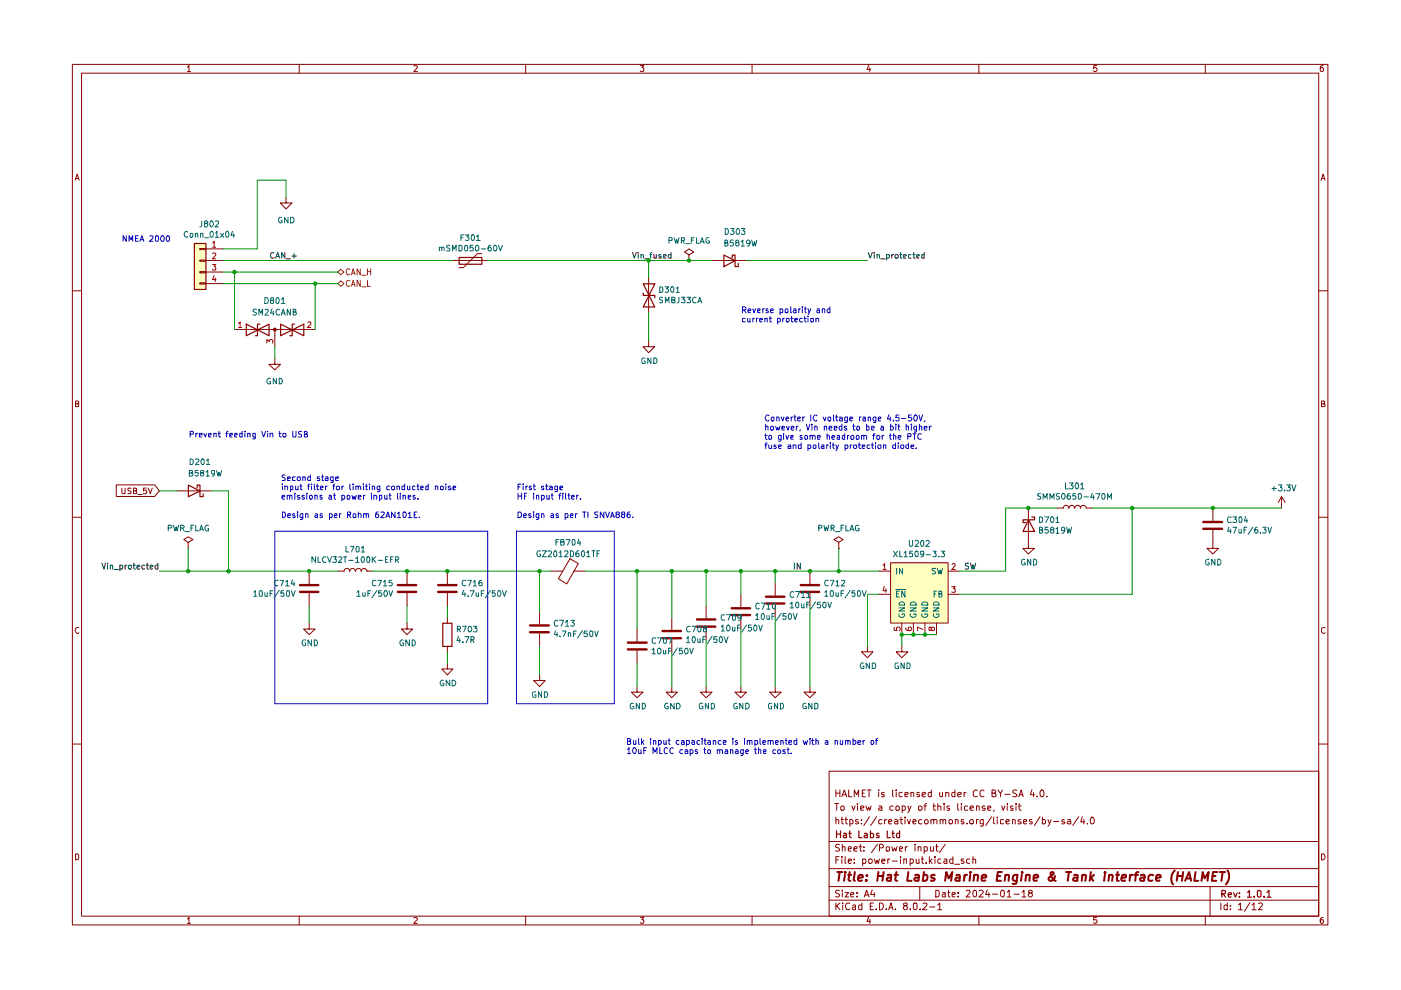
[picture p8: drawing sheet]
<svg xmlns="http://www.w3.org/2000/svg" width="297mm" height="210mm" viewBox="0 0 297 210" stroke-linecap="round" stroke-linejoin="round" font-family="sans-serif">
<g fill="none" stroke="#890000" stroke-width=".21">
<path d="M15.3 13.7h266.2v182.4h-266.2zM17.3 15.5h262.3v178.7h-262.3zM39.7 14.2l.4-.3v1.3M39.7 15.2h.7M63.4 13.7v1.8M87.7 14l.5-.1 .3 .3-.8 1h.8M111.4 13.7v1.8M135.7 13.9h.8l-.4 .4 .4 .3-.1 .5-.5 .1-.2-.2M159.4 13.7v1.8M184.2 13.8l-.4 1h.8M184.4 14.3v.9M207.5 13.7v1.8"/>
<path d="M232.5 13.9h-.6l-.1 .6 .5-.2 .3 .3v.3l-.3 .3-.5-.2M255.5 13.7v1.8M280.5 13.9l-.6 .3v.8l.3 .2 .3-.1v-.7l-.3-.1-.3 .3M15.9 38.2l.5-1.3 .4 1.3M16 37.9h.6M280.1 38.2l.4-1.3 .4 1.3M280.3 37.9h.6M15.3 61.7h2M279.6 61.7h1.9M16 85.6h.4l.3-.2-.2-.4h-.5v1.2h.6l.1-.5-.3-.1M280.2 85.6l.6-.1v-.5h-.6v1.2l.7-.1v-.3l-.3-.2M15.3 109.7h2"/>
<path d="M279.6 109.7h1.9M16.7 133.1a.58 .58 0 0 0-.8 .6 .58 .58 0 0 0 .8 .5v-.1M280.9 133.1a.46 .46 0 0 0-.7 .2v.7l.2 .2 .3 .1 .2-.2M15.3 157.8h2M279.6 157.8h1.9M175.8 163.5h103.8v30.7h-103.8zM175.8 178.4h103.8M177 170.4h.8M177.2 173.9l.2-.1 .4 .1v.8M177.2 167.5v1.4M177.2 173.2v1.5M177.2 168.2h.9"/>
<path d="M177.4 170.4v1.4M178 179.1l-.6-.1-.2 .2v.4l.5 .2 .3 .4-.2 .2h-.7M178.1 167.5v1.4M178.2 171.1l.3-.2h.3l.2 .2-.1 .6h-.6zM178.3 173.8h.5M178.5 173.2v1.3l.3 .2M178.5 168.9l.5-1.4 .5 1.4M178.6 179.7l.2-.2 .4 .1v.8M178.6 179v1.4M178.7 168.5h.6M179.2 173.8h.5M179.3 173.2v1.3l.4 .2"/>
<path d="M179.9 167.5v1.4h.7M180.2 173.8h.4l.3 .2-.1 .6h-.6M180.2 173.8v1.4M180.6 170.9l.4 .9 .3-.9M181.1 168.9v-1.4l.5 1 .5-1v1.4M181.8 170.4v.1M181.8 170.9v.9M182 173.8h-.4l-.2 .2 .2 .3h.4l.1 .2-.3 .2-.4-.1M182.1 179.5h.6M182.4 179v1.3l.1 .1h.2M182.5 171.4l.7-.2-.1-.2h-.6v.7h.6M182.6 174.6v.1"/>
<path d="M182.6 173.8v.1M182.8 168.2h.4M183.2 179.6v.1M183.5 167.5h-.7v1.4h.7M183.6 170.9l.3 .9 .3-.7 .2 .7 .3-.9M183.9 167.5h.8M184.3 167.5v1.4M184.3 173.2l-1.1 1.8M185.9 173.2l-1.3 1.8M186 179l-1.2 1.8M186.3 167.5v.2M186.3 168v.9"/>
<path d="M186.4 171l.4-.1 .2 .1v.8M186.5 179.8l.7-.1a.45 .45 0 0 0-.2-.7h-.5v1.4M187 173.8h-.5l-.2 .2 .1 .6h.6M187 171.2l-.7 .3 .2 .3 .5-.1M187.5 168.1l-.4-.1-.2 .2 .1 .2 .5 .1v.3h-.6M187.6 173.8v.9M187.9 179.7l.3-.2 .4 .2-.1 .7h-.6zM188 173.8l-.4 .2M188.4 174.3l.7-.2-.2-.3h-.3l-.2 .1v.6l.2 .2 .4-.1M189.1 179.5l.2 .9 .4-.6 .2 .6 .3-.9M189.3 167.5v1.3l.1 .1M189.3 171a.45 .45 0 0 0-.6 .1v.6h.6"/>
<path d="M189.7 173.8h.4l.3 .1v.8M190 171l.4-.1 .3 .2-.1 .6h-.6zM190 167.5v.2M190 168v.9M190.4 174.1l-.7 .2v.3l.1 .1 .6-.1M190.8 173.8h.6M191 173.2v1.3l.4 .2M191.3 171l.4-.1 .3 .2-.1 .6h-.6M191.3 168.1l-.4-.1-.3 .3 .1 .5h.6M191.3 170.9v1.4M191.9 173.2v.2M191.9 168.5l.7-.2-.1-.2h-.6v.7h.6"/>
<path d="M191.9 173.8v.9M192 179.5v.9M192.4 179.5l-.4 .3M192.4 173.8l.3 .9 .4-.9M192.5 170.9l.3 .9M193.1 170.9l-.6 1.4M193.1 168.1l.5-.1 .1 .2v.7M193.1 168v.9M193.6 174.3l.6-.2v-.3h-.5l-.1 .1v.6l.1 .2 .5-.1M194 179v.2M194 179.5v.9M194.7 179.7l.1-.2 .5 .2v.7"/>
<path d="M194.7 179.5v.9M194.8 171a.45 .45 0 0 1 .7 .1l-.1 .6-.4 .1-.2-.1zM194.9 168.1h-.5v.3l.5 .1 .1 .3-.2 .1-.4-.1M195.4 173.8a.45 .45 0 0 0-.6 .2v.6h.6M195.5 168.5l.7-.2v-.2l-.4-.1-.3 .2v.6l.3 .1 .4-.1M195.9 170.9h.5M195.9 179.6l.5-.1 .2 .3-.1 .6h-.6M195.9 179.5v1.5M196 174l.3-.2h.2l.3 .2-.1 .6h-.6zM196.4 170.4l-.3 .2v1.2M197.3 179.5v.9h.6M197.4 173.9l.2-.1h.4v.9"/>
<path d="M197.4 173.8v.9M197.5 168.1l-.5-.1-.2 .3 .1 .5h.6M197.5 167.5v1.4M197.8 170.9h.6M197.9 179.5v.9M198 173.9l.2-.1 .4 .1v.8M198 170.4v1.2l.4 .2M198.4 179.5h.5M198.6 179v1.3v.1h.3M198.8 171l.3-.1 .4 .1v.8M198.8 170.4v1.4M199.2 168v.8l.3 .1 .3-.1"/>
<path d="M199.3 173.9l.2-.1 .4 .1v.8M199.3 173.8v.9M199.8 168v.9M199.9 173.9l.3-.1h.3v.9M200.2 170.4v.1M200.2 170.9v.9M200.4 179l-1.2 1.8M200.5 168.1l.4-.1 .3 .2v.7M200.5 168v.9M201.3 173.8a.45 .45 0 0 1 .7 .2v.4l-.2 .2a.36 .36 0 0 1-.6-.2zM201.3 171l-.4-.1-.1 .2 .1 .3h.4l.1 .2-.2 .2-.4-.1M202.5 168.1l-.5-.1-.2 .3 .1 .5h.6"/>
<path d="M202.5 167.5v1.4M202.5 173.9l.2-.1 .4 .1v.8M202.5 173.8v.9M203.1 170.4v1.2l.2 .2M203.1 168.5l.7-.2-.1-.2-.4-.1-.2 .2v.6l.2 .1 .4-.1M203.8 170.4v.1M203.8 170.9v.9M204.3 173.8h-.5v.4l.5 .1 .1 .2-.2 .2-.4-.1M204.4 168v.9M204.8 168l-.4 .3M205 174.6v.1M205.2 171l-.5-.1-.2 .1v.7h.7"/>
<path d="M205.6 174a.45 .45 0 0 1 .8-.1v.7l-.3 .1-.4-.1zM205.7 171.4l.7-.2v-.2l-.5-.1-.2 .1v.6l.2 .2 .5-.1M207 171l.2-.1 .4 .1v.8M207 170.9v.9M207 173.8v.9M207.2 167.7l-.4-.2-.4 .3v1l.4 .1 .4-.1M207.5 173.8l-.5 .2M208.5 173.8v1.2l-.3 .2-.3-.1M208.5 173.8a.45 .45 0 0 0-.7 .2l.1 .6h.6M208.6 167.7l-.4-.2-.4 .3 .1 1 .3 .1 .4-.1M208.8 171l-.3-.1-.3 .2 .3 .3h.3l.1 .2-.3 .2-.4-.1M209.4 171.4l.7-.2-.2-.3h-.3l-.2 .1v.6l.2 .2 .4-.1"/>
<path d="M210.2 173.2l-1.2 1.8M210.3 168.2l.7-.1v-.5l-.7-.1v1.4h.6l.3-.4-.4-.3M210.7 173.2v1.3l.2 .2M210.8 171.7l-.1 .4M211.4 173.2v.2M211.4 173.8v.9M211.6 167.5l.5 .8 .4-.8M212.1 168.3v.6M212.4 170.9l.3 .9 .3-.9M212.8 173.8h-.4l-.3 .1v.7h.7M213 168.4h1.1M213.3 174.3l.7-.2v-.3h-.2l-.5 .1v.6l.3 .2 .4-.1"/>
<path d="M213.6 170.4v.1M213.6 170.9v.9M214.7 173.9l.1-.1 .4 .1v.8M214.7 173.8v.9M214.7 171l-.3-.1-.2 .2 .2 .3h.3l.1 .2-.1 .2-.5-.1M215.4 170.4v.1M215.4 170.9v.9M215.6 167.6l-.6-.1-.3 .2 .1 .4 .8 .4-.1 .3h-.8M215.9 170.9h.6M216 168.9l.5-1.4 .4 1.4M216.1 170.4v1.2l.4 .2M216.1 168.5h.8"/>
<path d="M216.4 173.8h-.3l-.3 .2 .3 .3h.3l.1 .2-.2 .2-.5-.1M217 174.3l.7-.2-.2-.3h-.3l-.2 .1v.6l.2 .2 .4-.1M218.8 173.8h-.5v.4l.5 .1 .1 .2-.3 .2-.3-.1M218.8 167.4l-.3 1.1h.9M219.1 168v.9M219.9 168.8v.1M220.5 173.2l-1.2 1.8M220.8 167.5a.76 .76 0 0 1 .6 .7 .76 .76 0 0 1-.6 .7l-.2-.2a.99 .99 0 0 1 .2-1.2zM221 173.8h.4l.3 .2-.1 .6h-.6M221 173.2v1.5M221.9 168.8v.1M222.2 173.8l.3 .9"/>
<path d="M222.9 173.8l-.7 1.4M223.4 174.2h1.1M225.7 173.8h-.6v.4l.6 .1v.2l-.2 .2-.4-.1M226.3 173.8h.5l.2 .1v.8M227 174.1l-.7 .2 .2 .4 .5-.1M228.7 173.2l-1.3 1.8M229.5 173.2l-.4 1.1h.9M229.8 173.8v.9M230.6 174.6v.1M231.3 173.3l.2-.1a.75 .75 0 0 1 .5 .8 .75 .75 0 0 1-.5 .7l-.3-.5zM16 181a.52 .52 0 0 1 .7 .4v.6a.52 .52 0 0 1-.7 .3zM39.7 194.8l.4-.3v1.3"/>
<path d="M39.7 195.8h.7M63.4 194.2v1.9M87.7 194.7l.5-.2 .3 .3-.8 1h.8M111.4 194.2v1.9M135.7 194.5h.8l-.4 .5h.3v.7l-.5 .1-.2-.2M159.4 194.2v1.9M175.8 190.9h103.8M175.8 188h103.8M175.8 184.2h103.8M177.2 191.5v1.4M177.2 182.3h.5M177.4 192l.7 .9"/>
<path d="M177.9 181.6h-.7v1.5M178 188.8l-.6-.1-.3 .3 .3 .4 .5 .2 .1 .3-.3 .3-.6-.1M178.1 191.5l-.9 .7M178.5 181.6v.2M178.5 182.1v1M178.6 188.7v.2M178.6 189.3v.9M178.7 191.5h.1M178.7 191.9v1M179.2 189.3h.7l-.7 .9h.7M179.2 181.6v1.4l.1 .1M179.9 182.6l.6-.1-.1-.4h-.5v.2v.6l.1 .2 .4-.1"/>
<path d="M179.9 180l.6-.1-.1-.3-.4-.1-.1 .2v.7h.5M180.2 191.5a.67 .67 0 0 0-.9 .6 .67 .67 0 0 0 .8 .7l.1-.1M180.4 189.7l.6-.1v-.3h-.6v.1v.6l.2 .2 .4-.1M180.8 192h.6v.9M181 180l.7-.1v-.3l-.4-.1-.3 .2 .1 .7h.6M181.1 182.9v.2M181.1 182.1v.2M181.4 192.2l-.6 .2-.1 .2 .3 .3 .4-.1M181.7 190v.2M181.7 189.3v.1M182.7 192l-.4-.1-.2 .1v.7l.2 .2 .4-.1M182.7 191.5v1.4"/>
<path d="M182.9 183h.6v-.9h-.6v1.5M183.2 180.4h.1M183.2 190.2l.5-1.5 .6 1.5M183.4 189.8h.7M184.2 194.4l-.4 .9h.8M184.3 182.1l.5 .1 .1 .6a.45 .45 0 0 1-.6 .2zM184.4 194.9v.9M184.5 192.1h.4M184.9 188.7l-.3 1h.9M185.2 191.5h-.7v1.4h.7M185.4 182.1l.3 1 .2-.7 .3 .7 .3-1M185.4 189.3v.9"/>
<path d="M185.8 192.7v.2M186.5 191.5a.73 .73 0 0 1 .8 .7 .73 .73 0 0 1-.8 .7zM187 182.6l.6-.1v-.4h-.6v.2v.6l.1 .2 .5-.1M187.9 192.7v.2M188.2 182.1v1M188.4 192.9l.5-1.4 .4 1.4M188.6 192.5h.7M188.7 182.1h-.3l-.2 .3M189.2 182.6h1.1M189.8 192.7v.2M190.7 180l.7-.1-.1-.3-.4-.1-.2 .2 .1 .7h.5M190.9 181.6v.2"/>
<path d="M190.9 182.1v1M191.6 182.2l.6-.1v1M191.6 182.1v1M191.9 192l-.4-.2a.43 .43 0 0 1 .5-.4 .43 .43 0 0 1 .4 .4l-.9 .5v.3l.4 .3h.2l.3-.3v-.3l-.3-.3M193 192.7v.2M193 183a.45 .45 0 0 0 .7-.2l-.1-.6-.6-.1v1.5M193.7 191.5h.4l.3 .2v.9l-.3 .3-.4-.3zM194.2 182.1v.8l.2 .2 .4-.2M194.8 182.1v1M195 188v2.9M195.1 192.7v.2M195.3 182.1h.6"/>
<path d="M195.5 181.6v1.3l.4 .2M195.7 191.5h.7l.1 .4-.9 1h.9M196.4 182.9v.2M197 181.6v1.5M197.1 192.3h1.1M197.2 182.6l.4 .5M197.6 182.1l-.6 .5M198.2 181.6v.2M198.2 182.1v1M198.4 188.7l.7 .2v1.1l-.4 .2h-.3zM198.8 191.9l.4-.4v1.4M198.8 192.9h.9"/>
<path d="M199.5 182.1h-.5l-.2 .3v.4l.3 .3 .4-.1M199.8 189.3h.5l.1 .9M200.2 182.1h.5l.1 1M200.4 189.6h-.5l-.2 .2 .2 .4 .5-.1M200.8 182.5l-.6 .1-.1 .1 .2 .4 .5-.1M200.9 189.3h.5M201.1 188.7v1.3l.3 .2M201.9 189.7l.6-.1v-.3h-.5l-.1 .1v.6l.1 .2 .5-.1M202 182.1h-.5l-.1 .3v.4l.2 .3 .4-.1M202 181.6v1.5M202.4 183.2h1.1M203.1 190v.2"/>
<path d="M203.1 189.3v.1M204.3 182.1h-.5v.5h.5l.1 .3-.2 .2-.4-.1M204.9 188.9l.2-.2h.3l.3 .5-.9 1h.9M205.6 182.1h-.5l-.2 .7a.45 .45 0 0 0 .7 .2M206.3 182.2l.5-.1 .1 1M206.3 181.6v1.5M206.4 188.9l.3-.2 .3 .3v.9l-.3 .3a.82 .82 0 0 1-.3-1.3zM207.5 194.2v1.9M207.6 188.9l.2-.2h.3l.4 .5-1 1h1M209.3 188.7l-.3 1h.9M209.7 189.3v.9M210.4 189.6h1.1"/>
<path d="M212.2 189l.3-.3a.8 .8 0 0 1 .5 .8 .8 .8 0 0 1-.5 .7 .77 .77 0 0 1-.3-1.2zM213.6 189.2l.4-.5v1.5M213.6 190.2h.7M215 189.6h1.1M216.7 189.2l.4-.5v1.5M216.7 190.2h.8M218.3 189.3l-.3-.3 .3-.3h.3l.3 .3-.1 .3h-.5l-.3 .3v.3l.3 .3h.3l.3-.3v-.3l-.3-.3M232.5 194.5h-.6l-.1 .6 .6-.1 .2 .5-.3 .3-.5-.2M255.5 194.2v1.9M256.6 188v6.2M258.8 191.5v1.4M260.2 192l-.4-.1-.3 .1v.7l.3 .2 .4-.1"/>
<path d="M260.2 191.5v1.4M260.9 192.7v.2M260.9 192v.1M262.6 191.9l.4-.4v1.4M262.6 192.9h.8M265 191.4l-1.2 1.8M265.5 191.9l.4-.4v1.4M265.5 192.9h.8M266.8 191.5h.6a.36 .36 0 0 1 .2 .5l-.8 .9h.9M280.2 181a.65 .65 0 0 1 .7 .7 .65 .65 0 0 1-.7 .6zM280.5 194.5h-.2l-.4 .3 .1 .9a.43 .43 0 0 0 .6-.1 .43 .43 0 0 0-.1-.6h-.5l-.1 .3"/>
</g>
<g fill="none" stroke="#890000" stroke-width=".25">
<path d="M177.4 176.2v1.4M177.4 176.8h.8M178.2 176.2v1.4M178.9 176.8l.4-.1 .2 .1v.8M179.5 177l-.7 .3 .2 .3 .5-.1M180 176.7h.5M180.1 176.2v1.2l.4 .2M182.1 176.2v1.4h.7M183.3 176.8l.4-.1 .2 .1v.8M183.9 177l-.7 .3 .2 .3 .5-.1M184.6 176.8l.4-.1 .2 .2-.1 .6h-.5M184.6 176.2v1.4"/>
<path d="M186.3 176.8l-.3-.1-.2 .2 .2 .3h.3l.1 .2-.2 .2-.4-.1M188.1 176.2v1.4h.7M189.1 176.7h.5M189.3 176.2v1.2l.3 .2M190.7 176.8l-.4-.1-.2 .2v.6h.6M190.7 176.2v1.4M259.1 189.5h.6v-.6l-.6-.1v1.4M259.4 189.5l.4 .7M260.4 189.7l.7-.1-.1-.3h-.5l-.1 .2 .1 .6h.5M261.5 189.3l.4 .9 .4-.9M262.8 190.1v.1M262.8 189.3v.2"/>
<path d="M264.5 189.2l.4-.4v1.4M264.5 190.2h.8M265.9 190.1v.1M266.7 188.9l.3-.1 .4 .2v1l-.4 .2-.4-.2zM268 190.1v.1M268.6 189.2l.4-.4v1.4M268.6 190.2h.9"/>
</g>
<g fill="none" stroke="#890000" stroke-width=".42">
<path d="M177.5 184.9h1.1M178 184.9l-.2 1.9M179.1 185.5l-.1 1.3M179.2 184.9v.2M179.8 185.5h.7M180.1 184.9l-.2 1.6 .4 .3M181.2 184.9l-.2 1.6 .2 .3M182 186.2l.9-.2v-.4a.6 .6 0 0 0-.9 .1v1h.8M183.7 186.6l.1 .1h-.3l.2-.1-.1 .2M183.8 185.6v.1M186.2 185.7h1.1M186.2 184.9l-.2 1.9"/>
<path d="M187.3 184.9l-.2 1.9M188.2 185.6h.8l-.1 1.2M189 186l-.9 .2-.1 .1v.4l.2 .1 .7-.1M189.6 185.5h.8M190.1 184.9l-.3 1.6 .4 .3M192.6 184.9l-.3 1.9h1M194 185.6h.8l-.1 1.2M194.8 186l-.9 .2a.36 .36 0 0 0 .2 .6l.6-.1M195.8 185.6l.5-.1 .4 .4-.3 .8h-.8M195.9 184.9l-.3 1.9M198.2 185.6a.47 .47 0 0 0-.8 .3l.1 .2 .6 .1 .1 .3a.6 .6 0 0 1-.9 .2M200.4 186.8l.2-1.9 .5 1.3 .8-1.3-.2 1.9"/>
<path d="M202.8 185.6h.6v1.2M203.5 186l-.8 .2-.2 .3 .3 .3 .6-.1M204.5 185.5l-.1 1.3M205 185.5l-.5 .2-.1 .2M205.7 185.5l-.2 1.3M205.8 184.9l-.2 .1 .1 .1 .1-.2-.1 .2M206.6 185.7v-.1a.48 .48 0 0 1 .8 .1l-.2 1.1M206.6 185.5l-.2 1.3M208.2 186.2l.9-.2-.1-.4a.6 .6 0 0 0-.8 .1v1h.7M211.4 185.7h.7M212.4 184.9h-.8l-.3 1.9h.9M213.2 185.7l.2-.2 .5 .1-.1 1.2"/>
<path d="M213.2 185.5l-.2 1.3M215.7 185.5l-.2 1.6a.53 .53 0 0 1-.8 .2M215.7 185.6l-.5-.1-.3 .2-.1 .9a.64 .64 0 0 0 .8 .1M216.6 185.5l-.1 1.3M216.7 184.9v.2M217.6 185.7l.2-.2 .5 .1-.1 1.2M217.6 185.5l-.2 1.3M219.2 186.2l.9-.2-.1-.4a.6 .6 0 0 0-.8 .1v1h.7M223.7 185.7a.85 .85 0 0 1-.4 .9 .85 .85 0 0 1-.9 0l-.1-.4 1.1-1-.2-.3-.4 .1a1.51 1.51 0 0 0 1 1.8M226 184.9h1.1M226.6 184.9l-.2 1.9M227.7 185.6h.8l-.1 1.2"/>
<path d="M228.5 186l-.9 .2-.1 .3 .2 .3 .7-.1M229.4 185.7l.1-.1a.48 .48 0 0 1 .8 .1l-.2 1.1M229.5 185.5l-.2 1.3M231.3 184.9l-.3 1.9M231.3 186.1l.5 .7M232 185.5l-.9 .7M234.3 185.5l-.2 1.3M234.3 184.9l-.1 .1h.2l-.1-.1v.2M235.1 185.7l.1-.1a.48 .48 0 0 1 .7 .1l-.1 1.1M235.2 185.5l-.2 1.3M236.6 185.5h.7M237 184.9l-.2 1.8 .4 .1"/>
<path d="M237.8 186.2l.9-.2v-.4h-.7l-.3 .9 .3 .3 .6-.1M239.6 185.5l-.1 1.3M240.2 185.5l-.5 .2-.1 .2M240.5 185.5h.8M241.4 184.9l-.5 .1v.1l-.2 1.7M241.9 185.6h.7l-.1 1.2M242.7 186l-.7 .1-.3 .2 .3 .5 .5-.1M244.5 185.6l-.6-.1-.4 .4 .1 .8h.7M245.1 186.2l1-.2-.1-.4a.6 .6 0 0 0-.8 .1v1h.7M249.1 184.6a2.4 2.4 0 0 0-.4 2.9M249.7 185.7h1.1M249.7 184.9l-.2 1.9"/>
<path d="M250.8 184.9l-.2 1.9M251.3 186.8l.8-1.9 .4 1.9M251.5 186.2h1M253.5 184.9l-.3 1.9h.9M254.7 186.8l.3-1.9 .4 1.3 .9-1.3-.3 1.9M257 185.7h.7M258.1 184.9h-.9l-.3 1.9h1M258.6 184.9h1.1M259.2 184.9l-.2 1.9M260.2 184.6a2.34 2.34 0 0 1-.3 2.9"/>
</g>
<g fill="#ffffbf">
<path d="M188.8 119.3h12.2v12.8h-12.2z"/>
<path d="M41.2 51.6h2.4v9.7h-2.4z"/>
</g>
<g fill="none" stroke="#890000" stroke-width=".51">
<path d="M255.1 112.1h4M255.1 110.7h4M63.6 125.5h3.9M63.6 124.1h3.9M84.3 125.5h3.9M84.3 124.1h3.9M92.9 125.5h3.9M92.9 124.1h3.9M112.4 134h4M112.4 132.6h4M133.1 137.7h4M133.1 136.2h4"/>
<path d="M140.5 135.3h3.9M140.5 133.8h3.9M147.8 132.9h3.9M147.8 131.3h3.9M155.1 130.4h3.9M155.1 129h3.9M162.4 128h3.9M162.4 126.5h3.9M169.8 125.5h3.9M169.8 124.1h3.9"/>
</g>
<g fill="none" stroke="#890000" stroke-width=".21">
<path d="M42.4 60h1.2v.2h-1.2zM42.4 57.6h1.2v.2h-1.2zM42.4 55.1h1.2v.3h-1.2zM42.4 52.7h1.2v.2h-1.2zM43.6 55.2h3.7M43.6 52.8h3.7M43.6 57.7h3.7M60.6 41.8v1.2h1.3l-1.3 1.3-1.1-1.3h1.1M137.5 58.9v7.3M146.1 54l-1-.6 1-.6 1 .6-1 .6v1.2M146.1 55.2h.1M151 55.2h7.3"/>
<path d="M43.6 60.1h3.7M52.2 69.9h12.2M58.1 69.6h.4v.5h-.4zM58.3 69.9v1.2M137.5 72.3v1.2h1.3l-1.3 1.3-1.2-1.3h1.2M24.7 102.8h8.1l1 1.3-1 1.2h-8.1zM25.8 103.5v1l.2 .2 .5-.1v-1.1M27.8 103.6h-.7v.3l.7 .4-.1 .4h-.6M28.3 104.1h.4l.3-.3-.1-.2-.6-.1v1.2h.6l.1-.5-.3-.1M29.2 104.8h1M31 103.5h-.6v.6l.2-.2 .4 .1v.7l-.6-.1M31.4 103.5l.5 1.2 .4-1.2"/>
<path d="M37.5 104.1h7.3M39.9 115l1-.6-1-.6-.9 .6 .9 .6v1.3M39.9 116.3h.1M120.8 118.5l1.8 1-2.4 4.3-1.8-1.1zM177.8 115l1-.6-1-.6-1 .6 1 .6v1.3M177.8 116.3h.1M188.8 119.3h12.2v12.8h-12.2zM218 107.7v8.6h1.3l-1.3 1.2-1.1-1.2h1.1M224.1 107.7h1.3M225.4 107.8a.61 .61 0 0 1 .6-.7 .61 .61 0 0 1 .6 .7M226.6 107.8a.61 .61 0 0 1 .6-.7 .61 .61 0 0 1 .6 .7M227.9 107.8a.59 .59 0 0 1 .6-.7 .59 .59 0 0 1 .6 .7 .61 .61 0 0 1 .6-.7 .61 .61 0 0 1 .6 .7"/>
<path d="M230.3 107.7h1.2M257.2 112.4v3.9h1.1l-1.1 1.2-1.3-1.2h1.3M257.2 107.7v2.7M271.7 105.3l-.7 1.2M271.7 105.3v2.4M271.7 105.3l.8 1.2M65.6 132.1v1.3h1.2l-1.2 1.2-1.2-1.2h1.2M65.6 121.1v2.7M65.6 125.8v2.7M71.6 121.1h1.3a.59 .59 0 0 1 .6-.6 .59 .59 0 0 1 .6 .6 .64 .64 0 0 1 .7-.6 .64 .64 0 0 1 .6 .6 .61 .61 0 0 1 .6-.6 .61 .61 0 0 1 .6 .6M76.6 121.1a.61 .61 0 0 1 .6-.6 .61 .61 0 0 1 .6 .6M77.7 121.1h1.3"/>
<path d="M86.3 132.1v1.3h1.2l-1.2 1.2-1.2-1.2h1.2M86.3 121.1v2.7M86.3 125.8v2.7M94.8 121.1v2.7M94.8 125.8v2.7M94.8 130.9v1.2M94.8 137v1.2M114.4 129.6v2.8M114.4 134.3v2.7M116.8 121.1h2.5M121.7 121.1h.1M121.7 121.1h2.4"/>
<path d="M135.1 133.4v2.6M135.1 137.9v2.8M142.4 130.9v2.6M142.4 135.5v2.7M149.7 128.5v2.7M149.7 133.1v2.6M157.1 126v2.7M157.1 130.7v2.7M164.4 123.5v2.8M164.4 128.2v2.7M171.7 121.1v2.7M171.7 125.8v2.7"/>
<path d="M183.9 137v1.2h1.2l-1.2 1.3-1.3-1.3h1.3M186.4 121.1h2.4M186.4 126h2.4M191.2 137v1.2h1.3l-1.3 1.3-1.2-1.3h1.2M191.2 132.1v2.5M193.7 132.1v2.5M196.1 132.1v2.5M198.6 132.1v2.5M201 121.1h2.4M201 126h2.4M94.8 140.7v1.1h1.2l-1.2 1.3-1.1-1.3h1.1M114.4 143.1v1.2h1.2l-1.2 1.3-1.3-1.3h1.3"/>
<path d="M135.1 145.6v1.1h1.2l-1.2 1.2-1.2-1.2h1.2M142.4 145.6v1.1h1.2l-1.2 1.2-1.2-1.2h1.2M149.7 145.6v1.1h1.3l-1.3 1.2-1.2-1.2h1.2M157.1 145.6v1.1h1.2l-1.2 1.2-1.3-1.2h1.3M164.4 145.6v1.1h1.2l-1.2 1.2-1.2-1.2h1.2M171.7 145.6v1.1h1.2l-1.2 1.2-1.2-1.2h1.2"/>
</g>
<g fill="none" stroke="#006465" stroke-width=".21">
<path d="M189.9 125h2.1M190.1 120.5v1.2M190.1 125.9h.4M190.6 130.2v.5a.61 .61 0 0 0 .8 .2 .61 .61 0 0 0 .3-.7h-.4v.1M190.6 128.9h1.2l-1.2 .7h1.2M190.6 127.9a.66 .66 0 0 1 .8-.3 .66 .66 0 0 1 .4 .7h-1.2zM190.7 125.3h-.6v1.3h.6M191.4 120.5v1.2l-.7-1.2v1.2M191.9 125.3v1.3l-.7-1.3v1.3M193 128.9h1.2l-1.2 .7h1.2M193.1 130.2l-.1 .1a.6 .6 0 0 0 .7 .6 .6 .6 0 0 0 .5-.7h-.5v.1M193.1 127.8a.65 .65 0 0 1 .8-.1 .65 .65 0 0 1 .3 .6h-1.2z"/>
<path d="M195.4 128.9h1.3l-1.3 .7h1.3M195.5 130.2l-.1 .1a.64 .64 0 0 0 .7 .6 .64 .64 0 0 0 .6-.6l-.1-.1h-.5v.1M195.5 127.9a.66 .66 0 0 1 .8-.2 .66 .66 0 0 1 .4 .6h-1.3zM197.9 128.9h1.2l-1.2 .7h1.2M198 130.2a.61 .61 0 0 0 .3 .7 .61 .61 0 0 0 .8-.2v-.5h-.5v.1M198 127.9a.72 .72 0 0 1 1.1 0v.4h-1.2zM198.1 125.9h.3M198.4 120.5h-.6l-.2 .2 .2 .3 .6 .3-.1 .3h-.7M198.6 125.3h-.5v1.3M198.7 120.5l.4 1.2 .2-.9 .2 .9 .3-1.2M199.1 125.9l.6-.1v-.3l-.2-.2h-.4v1.3l.6-.1v-.3l-.2-.3"/>
</g>
<g fill="none" stroke="#b00000" stroke-width=".21">
<path d="M45.1 51.5h.1l.2-.3v1.2M45.1 53.8l.1-.2h.4l.1 .2v.3l-.6 .8h.6M45.1 56.1h.6l-.3 .4 .3 .2v.5h-.6M45.1 52.4h.6M45.4 58.4l-.3 .9h.7M45.7 58.9v.8M187.2 119.8l.4-.3v1.3M201.9 119.7l.4-.2 .2 .3-.7 1h.7M187.2 120.8h.7M187.5 124.3l-.3 .9h.8M187.8 124.8v.8M189.6 133v.6l.6 .1-.1-.6 .2-.2h.3l.3 .3v.3l-.2 .2"/>
<path d="M192 133.1l.1 .4a.94 .94 0 0 0 1.1 0v-.4l-.1-.2h-.4l-.1 .2v.4l.1 .2M195.7 133.5l-1.2-.6v.8M197.5 133.2l.2-.3 .4 .3v.4l-.4 .1-.2-.2v-.3l-.4-.3-.1 .2v.4l.2 .2 .3-.2M201.8 124.4h.7l-.4 .4 .4 .3v.5l-.7-.1"/>
</g>
<g fill="none" stroke="#0f0f0f" stroke-width=".21">
<path d="M134.1 53.5l.4 1.2 .4-1.2M135.3 53.5v.1M135.3 54v.7M135.9 54h.3l.2 .1v.6M135.9 54v.7M136.7 54.9h.9M137.8 54h.4M138.2 53.5l-.3 .2v1M138.6 54l.1 .7 .4-.1M139.1 54v.7M140.1 54h-.2l-.3 .1 .1 .2 .4 .1v.3h-.5M140.7 54.4l.5-.2-.1-.2-.4 .1v.4v.2h.5"/>
<path d="M142.3 53.5v1.2h-.5l-.1-.2 .1-.5h.5M184.1 53.5l.4 1.2 .4-1.2M185.4 53.5v.1M185.4 54v.7M185.9 54h.4l.2 .1v.6M185.9 54v.7M186.7 54.9h.9M188 54h.3l.3 .2v.3l-.2 .2h-.4M188 54v1.1M189.1 54v.7M189.4 54h-.3v.2M189.8 54h.6v.5l-.1 .2h-.5z"/>
<path d="M190.8 54h.4M190.9 53.5v1.2h.3M191.5 54.4l.6-.2-.1-.2-.5 .1v.4l.1 .2h.4M193.1 54h-.5v.6l.5 .1M193.6 54h.4M193.7 53.5v1.2h.3M194.3 54.4l.6-.2-.1-.2-.5 .1v.4l.1 .2h.4M195.9 53.5v1.2h-.4l-.1-.7h.5M21.6 119.4l.4 1.3 .4-1.3M22.8 119.4v.2M22.8 119.8v.9M23.4 119.9h.5v.8"/>
<path d="M23.4 119.8v.9M25.4 119.9a.36 .36 0 0 1 .6 .2l-.1 .5h-.5M25.4 119.8v1.2M26.5 119.8v.9M26.9 119.8l-.4 .3M27.3 119.9h.5v.7l-.3 .1-.3-.3zM28.2 119.8h.5M28.4 119.4v1.1l.3 .2M30.7 119.9l-.4-.1-.2 .3 .1 .5h.5M31 119.8h.5M31.2 119.4v1.1l.3 .2M33.5 119.9a.36 .36 0 0 0-.6 .2l.1 .5h.5"/>
<path d="M33.5 119.4v1.3M168.4 119.4v1.3M169.7 119.4v1.3l-.7-1.3v1.3M205.3 119.5l-.4-.1-.2 .3v.2l.6 .3v.3l-.1 .2-.5-.1M205.8 119.4l.3 1.3 .2-1 .2 1 .4-1.3M24.2 120.8h1M29.1 120.2l.6-.1-.2-.3-.4 .1v.7h.5M31.9 120.2l.5-.1v-.2h-.5v.7h.5"/>
</g>
<g fill="none" stroke="#890000" stroke-width=".25">
<path d="M41.2 51.6h2.5v9.8h-2.5zM153.5 54.1l2.3 1.2-2.3 1.2zM155.3 54.7v-.6h.5v2.4h.7v-.6M52.2 68.7l4.8 2.5v-2.5l-4.8 2.5zM55.1 68.7h-.5v2.5h-.4M59.5 68.7l4.9 2.5v-2.5l-4.9 2.5zM62.5 68.7h-.5v2.5h-.6M136.4 62.1v.5h2.4v.5M136.4 60.2l2.4 4.9h-2.4l2.4-4.9zM39.9 102.8l2.5 1.3-2.5 1.2zM41.8 103.4v-.6h.6v2.5h.7v-.6M218.1 110.2l1.2 2.5h-2.4z"/>
<path d="M218.8 109.6h.5v.6h-2.4v.6h.6M93.9 132.1h1.9v5h-1.9z"/>
</g>
<path d="M58.1 69.6h.4v.5h-.4z" fill="#890000"/>
<path d="M49.7 69.9h2.5M58.3 76v1.2h1.2l-1.2 1.2-1.3-1.2h1.3M58.3 71.1v2.4M64.4 69.9h2.4" fill="none" stroke="#890000" stroke-width=".21"/>
<path d="M50.6 68.6l.3-.3v1.1M50.6 69.4h.6M56.6 72.7v-.7l.5 .4 .1-.3h.6v.6M65.2 68.3h.7v.5l-.8 .6h.8" fill="none" stroke="#b00000" stroke-width=".21"/>
<path d="M58.1 53.6l-.3-.1a.67 .67 0 0 0-.5 .5 .67 .67 0 0 0 .3 .7l.5-.1M58.4 54.7l.5-1.2 .4 1.2M58.6 54.4h.5M60.4 53.5v1.2l-.7-1.2v1.2M60.6 54.9h1M61.9 54.3h.9M62.3 53.8v.9" fill="none" stroke="#0f0f0f" stroke-width=".21"/>
<path d="M72.2 59.5l.7 .6-.7 .6-.6-.6z" fill="#fff"/>
<path d="M74.2 59.5h-.4l-.3 .1v.9a.37 .37 0 0 0 .3 .2 .37 .37 0 0 0 .4-.1M76.4 59.5v1.2l-.7-1.2v1.2M77.9 59.5v1.2h.6M71.6 60.1l.6-.6 .7 .6-.7 .6zM74.5 60.7l.4-1.2 .4 1.2M74.6 60.3h.6M76.7 60.8h1" fill="none" stroke="#735600" stroke-width=".21"/>
<path d="M71.6 57.7l.6-.6 .7 .6-.7 .6z" fill="#fff"/>
<path d="M71.6 57.7l.6-.6 .7 .6-.7 .6zM74.2 57.2l-.4-.2-.4 .3v.6l.2 .3 .3 .1 .3-.2M74.5 58.3l.4-1.3 .4 1.3M74.6 57.9h.6M76.4 57v1.3l-.7-1.3v1.3M76.7 58.4h1M77.9 57v1.3M77.9 57.6h.7M78.6 57v1.3" fill="none" stroke="#735600" stroke-width=".21"/>
<path d="M97.3 54.6h4.9v1.4h-4.9z" fill="none" stroke="#890000" stroke-width=".25"/>
<path d="M96 55.2h7.4M102.1 53.8h-.9l-3 2.9h-.9" fill="none" stroke="#890000" stroke-width=".21"/>
<g fill="none" stroke="#009600" stroke-width=".21">
<path d="M47.3 55.2h48.7M47.3 57.7h24.3M49.7 57.7v12.2M60.6 41.8v-3.6h-6.1v14.6h-7.2M103.4 55.2h47.6M137.5 55.2v3.7M158.3 55.2h25.6M47.3 60.1h24.3M58.3 73.5v2.5M66.8 60.1v9.8M137.5 66.2v6.1M33.8 104.1h3.7"/>
<path d="M39.9 116.3v4.8M44.8 104.1h3.7v17M177.8 116.3v4.8M224.1 107.7h-10.9v13.4h-9.8M231.5 107.7h40.2M240.1 107.7v18.3h-36.7M33.8 121.1h37.8M65.6 128.5v3.6M79 121.1h37.8M86.3 128.5v3.6M94.8 128.5v2.4M94.8 138.2v2.5"/>
<path d="M114.4 121.1v8.5M114.4 137v6.1M124.1 121.1h62.3M135.1 121.1v12.3M142.4 121.1v9.8M142.4 138.2v7.4M149.7 121.1v7.4M149.7 135.7v9.9M157.1 121.1v4.9M157.1 133.4v12.2M164.4 121.1v2.4M164.4 130.9v14.7"/>
<path d="M171.7 128.5v17.1M186.4 126h-2.5v11M198.6 134.6h-7.4v2.4M135.1 140.7v4.9"/>
</g>
<g fill="none" stroke="#0400c6" stroke-width=".21">
<path d="M26.8 50v1.2l-.7-1.2v1.2M27.4 51.2v-1.2l.4 .8 .3-.8v1.2M28.7 50.6h.4M29.3 50h-.6v1.2h.6M29.7 51.2l.4-1.2 .4 1.2M29.8 50.8h.5M31.8 50.1h.6v.4l-.7 .7h.7M33 50.1l.3-.1a.77 .77 0 0 1 .2 1.2h-.4l-.1-.2zM34.2 50.1l.3-.1a.84 .84 0 0 1 .1 1.2l-.4-.1a.78 .78 0 0 1 0-1zM35.4 50.1l.3-.1 .2 .2v.8l-.1 .2-.4-.1a.78 .78 0 0 1 0-1zM157.4 65.7l.7-.1 .1-.3-.3-.3h-.5v1.3M157.8 65.7l.4 .6"/>
<path d="M158 67.5l-.6 .1v.6h.6M158.5 67.5v.7h.5M158.6 65.9l.6-.1-.2-.3-.4 .1v.5l.2 .2 .3-.1M159 67.5v.8M159.6 65.5l.3 .8 .3-.8M159.6 67.5v.8M160 67.5h-.3l-.1 .2M160.4 67.5v.8M160.6 65.9l.5-.1v-.2h-.5v.6h.5M160.7 67.5h-.2l-.1 .2M161.1 67.8h.5v-.3h-.5v.2v.4l.1 .2 .4-.1M161.7 65.5v.8"/>
<path d="M162.1 65.5l-.4 .2M162.2 67.6l.5-.1v.8M162.2 67.5v.8M162.8 65.6h-.4v.2l.4 .1 .1 .2-.1 .2-.4-.1M163.1 67.5h.5M163.3 67.1v1l.3 .2M163.3 65.9l.6-.1v-.2l-.3-.1-.3 .1v.5l.3 .2 .3-.1M164.9 68.2a.36 .36 0 0 0 .6-.2l-.1-.5h-.5v1.2M165.4 65.6l.4-.1 .2 .1v.6h-.6M165.4 65.5v1.2M166 67.5v.8M166.3 67.5l-.3 .2"/>
<path d="M166.5 65.6l.4-.1 .2 .1v.6h-.6zM166.8 67.5h.4l.1 .2v.3l-.2 .3-.4-.1zM167.7 65v1.2l.1 .1M167.7 67.5h.5M167.8 67.1v1l.4 .2M168.3 65.6h.5v.7M168.5 67.8h.6l-.1-.3h-.4l-.1 .2v.4l.2 .2 .3-.1M168.8 65.8h-.5l-.1 .2 .1 .3 .5-.1M169.4 65.5v.8M169.7 65.5l-.3 .2M170.1 65v.2M170.1 67.5h-.4l-.2 .2 .1 .5h.5"/>
<path d="M170.1 65.5v.8M170.5 67.5h.5M170.5 65.5h.5M170.6 67.1v1l.4 .2M170.7 65v1.1l.3 .2M171.3 67.1v.1M171.3 65.5l.3 .8M171.3 67.5v.8M171.9 65.5l-.6 1.2M171.9 67.6l.5-.1v.7h-.5zM173 67.6l.5-.1 .1 .8M173 67.5v.8"/>
<path d="M173.2 65.6h.6v.7M173.8 65.8h-.5l-.1 .2 .1 .3 .5-.1M174.3 65.6l.2-.1 .4 .1v.7M174.3 65.5v.8M176 65.6l-.4-.1-.2 .2 .1 .5h.5M176 65v1.3M40.3 92.1h.6l.1-.6h-.7v1.1M41.5 91.9v.7M41.9 91.9l-.4 .2M42.3 92.3l.6-.2-.1-.2h-.5v.7h.5M43.2 91.9l.3 .7 .3-.7M44.2 92.3l.6-.2-.1-.2h-.4l-.1 .2 .1 .5h.4"/>
<path d="M45.3 92l.5-.1v.7M45.3 91.9v.7M46.2 91.9h.6M46.4 91.5v1l.1 .1h.3M47.9 91.9h.5M48.4 91.5l-.4 .1v1M48.7 92.3l.6-.2-.1-.2h-.4l-.1 .2 .1 .5h.4M49.7 92.3l.6-.2-.1-.2h-.4l-.1 .2 .1 .5h.4M51.3 91.5v1.1h-.4l-.1-.6 .5-.1M51.9 91.5h.1M51.9 91.9v.7M52.5 92l.5-.1v.7"/>
<path d="M52.5 91.9v.7M54.1 92.6h-.5l.1-.7h.4v1.1h-.5M55.5 91.5l.4 1.1 .4-1.1M56.7 91.5h.1M56.7 91.9v.7M57.3 92l.5-.1v.7M57.3 91.9v.7M59.1 91.9h.5M59.3 91.5v1l.1 .1h.2M60 91.9h.5l.1 .2v.4l-.1 .1h-.5zM62.1 91.5l.1 1.1h.5l.1-1.1M63.9 91.5h-.4l-.2 .2 .1 .3 .5 .2v.4h-.6"/>
<path d="M64.5 92.1l.5-.1v-.5h-.5v1.1h.5l.2-.3-.3-.2M162.2 92.3h.5M162.2 94.3h.5M162.3 90.5l.2-.1h.3v.8M162.3 92v1l.4 .2M162.3 89.9v1.3M162.7 93.9h-.3l-.1 .2v1M163 88.2l-.2-.2a.64 .64 0 0 0-.6 .6 .64 .64 0 0 0 .6 .7l.2-.2M163 92.5l.2-.2 .3 .1 .1 .7h-.6zM163 94.3v.6l.2 .2 .4-.1M163.3 90.6l.3-.2h.3v.7l-.3 .1-.3-.2zM163.6 88.5h.5v.6l-.2 .2-.4-.3z"/>
<path d="M163.6 94.3v.8M164.4 90.4l.3 .8 .2-.6 .2 .6 .3-.8M164.5 94.3h-.4v.4h.3l.2 .2-.2 .2-.3-.1M164.7 88.5l.3-.1 .2 .2v.7M164.7 88.4v.9M165 94.7l.6-.1v-.3h-.5l-.1 .2v.4l.2 .2 .4-.1M165.6 88.4l.4 .9 .2-.9M165.6 92.3v1l-.2 .3-.4-.1M165.6 92.4l-.4-.1-.2 .2v.6h.6M165.8 90.8l.5-.1v-.3h-.5v.7h.5M166.1 92v.1M166.1 92.3v.9"/>
<path d="M166.6 88.8l.6-.1-.1-.3-.5 .2v.4l.2 .3 .4-.1M166.6 92.3l.3 .9 .3-.9M166.7 90.4l.4 .8 .2-.8M167.1 94.3h.5l.1 .8M167.7 92.7l.5-.1v-.2h-.5v.7h.5M167.7 94.6l-.6 .1v.3h.6M167.7 90.8l.6-.1-.1-.3-.5 .1v.5l.2 .2 .4-.1M167.7 88.4v.9M168.1 88.4l-.4 .3M168.2 94.4l.5-.1 .1 .8M168.2 94.3v.8M168.3 88.4h.5"/>
<path d="M168.5 88v1l.3 .3M168.8 90.4v.8M169.1 88.8l.6-.1v-.2l-.4-.1-.2 .2 .1 .6h.5M169.2 90.4l-.4 .2M169.7 91.1l-.2 .3M169.9 94.3l-.6 .1v.6h.6M169.9 93.9v1.2M170 92.4l-.2-.1-.2 .3 .5 .4-.2 .2-.3-.1M170.2 88.4v.9M170.6 88.4l-.4 .3M170.6 92.5l.2-.2 .3 .1v.7h-.5zM171 89.9l.3 1.3 .4-1.3"/>
<path d="M171.3 95h.6l-.1-.7h-.5v1.2M171.7 92.5l.2-.2 .3 .1v.8M171.7 92.3v.9M171.9 88v1.3M172.1 89.9v.2M172.1 90.4v.8M172.2 92.5l.2-.2 .4 .2v.7M172.4 94.4l.5-.1 .1 .7h-.6zM172.7 90.5l.2-.1 .3 .1v.7M172.7 90.4v.8M173.2 88.2l-.2-.2a.64 .64 0 0 0-.6 .6 .64 .64 0 0 0 .6 .7l.2-.2M173.3 92.7l.6-.1-.1-.3-.5 .1v.7h.5"/>
<path d="M173.6 93.9v1.1l.2 .1M174.2 94.3h.5v.8M174.5 88.4l.4 .9 .2-.9M174.7 94.6l-.5 .1-.1 .1 .2 .3 .4-.1M174.8 90.5l.1-.1 .4 .1v.7M174.8 90.4v.8M175.3 94.3v.8M175.4 92.5l.1-.2 .4 .2v.7M175.4 92v1.2M175.6 88.5h.5v.6l-.1 .2-.5-.3zM175.6 94.3h-.2l-.1 .2M175.8 90.8l.6-.1-.2-.3-.4 .1v.5l.2 .2 .3-.1"/>
<path d="M176 93.9v.1M176 94.3v.8M176.4 92.7l.6-.1-.2-.3-.4 .2v.5l.2 .2 .3-.1M176.5 94.3h.4M176.6 93.9v1l.3 .2M176.7 88v1.2l.2 .1M176.9 90.8l.6-.1-.1-.3h-.5v.7h.5M177.1 88.4h.6M177.2 94.3l.3 .8M177.3 88v1l.4 .3M177.5 92.4h.5v.8M177.8 94.3l-.4 1.1-.2 .1"/>
<path d="M178 88.5l.3-.1 .3 .2v.7M178 92.6l-.5 .1v.4h.5M178.5 90.4h-.3l-.3 .2 .1 .5h.5M178.5 89.9v1.3M178.6 88.7l-.6 .1v.4h.6M179.1 92.4l-.3-.1-.2 .2v.6h.5M179.1 92v1.2M179.2 95h.5v-.7h-.5v1.2M179.5 90.4h-.3l-.2 .1 .2 .3 .3 .1v.2h-.5M179.7 88.4v1l-.2 .2h-.4M179.7 88.5h-.6v.6l.2 .2 .4-.1M179.7 92.3v.9"/>
<path d="M180 92.3l-.3 .3M180.2 88.8l.6-.1-.2-.3-.4 .1v.7h.5M180.3 94.3v.8M180.4 92.6l.2-.3 .4 .1v.7h-.6zM180.6 94.3h-.2l-.1 .2M180.8 90.4h.5M181 89.9v1.1l.3 .2M181 94.5l.1-.2h.4v.7h-.5zM181.5 92.5l.2-.2 .4 .1v.7h-.6zM181.7 90.4h.4l.1 .1v.5l-.1 .2-.5-.2zM182 94.3h.5M182.1 93.9v1l.4 .2"/>
<path d="M182.2 88.4v.9M182.6 88.4l-.4 .1v.2M182.6 92.5l.2-.2 .4 .1v.8M182.6 92.3v.9M182.8 94.7l.5-.1v-.3h-.5v.7h.5M183 88.5l.3-.1 .2 .2v.7M183.2 92.5l.1-.2 .4 .2v.7M183.5 88.7l-.6 .2 .2 .4 .4-.1M183.7 90.4h.4l.2 .1v.5l-.2 .2-.4-.1M183.7 89.9v1.3M184.1 88.5l.3-.1 .2 .2v.7M184.1 88.4v.9"/>
<path d="M184.4 94.3h-.5l-.1 .5a.36 .36 0 0 0 .6 .2M184.8 90.8l.6-.1-.2-.3-.4 .1v.5l.1 .2 .4-.1M184.8 94.3h.4M184.9 93.9v1l.3 .2M185 92.3h.5M185.5 92h-.2l-.1 .1v1.1M185.6 93.9v.1M185.6 94.3v.8M185.7 88.4v1l-.1 .2h-.4M185.7 88.5l-.3-.1-.3 .3 .1 .5h.5M185.9 92.4l.4-.1 .2 .3v.5h-.6zM186.1 94.5l.2-.2h.4v.7h-.5z"/>
<path d="M186.2 88.8l.6-.1-.2-.3-.4 .2v.4l.2 .3 .3-.1M186.8 90.4h.3l.2 .1v.7M187 92.3v.9M187.3 90.7h-.4l-.2 .2 .2 .3 .4-.1M187.3 94.4l.5-.1v.8M187.3 94.3v.8M187.4 92.3l-.4 .3M188.5 87.9l-.3 .9h.7M188.6 92.3h.4M188.7 92v1.1l.3 .1M188.7 88.4v.9M188.8 90.4h.4l.2 .2v.4l-.2 .2-.4-.1"/>
<path d="M188.8 89.9v1.3M189.4 89.1v.2M189.4 92.5l.2-.2 .3 .2v.7M189.4 92v1.2M189.8 94.3h-.4l-.1 .2v.5h.5M189.8 93.9v1.2M189.9 89.9v.2M189.9 90.4v.8M190.4 90.4h.4M190.4 92.7l.6-.1-.1-.3-.5 .2v.5l.2 .2 .3-.1M190.4 93.9v.1M190.4 94.3v.8"/>
<path d="M190.5 89.9v1.1l.3 .2M190.6 88h-.6l-.1 .6 .6-.1 .1 .6-.2 .2h-.3l-.2-.2M190.9 94.5l.2-.2h.4v.7h-.5zM191.1 88.8h.9M192.1 90.5l.2-.1h.3v.8M192.1 89.9v1.3M192.5 92.6l.6-.1v-.4l-.6-.1v1.2M192.6 94.3h-.4l-.2 .2 .1 .5h.5M192.6 93.9v1.2M193.1 94.7l.6-.1v-.3h-.5l-.1 .2 .1 .5h.5M193.2 88h-.6v.6l.5-.1 .2 .2v.3l-.2 .3-.5-.2M193.2 89.9v.2"/>
<path d="M193.2 90.4v.8M193.6 92h.6M193.9 88.1a.61 .61 0 0 1 .7 .4 .61 .61 0 0 1-.4 .8 .71 .71 0 0 1-.3-1.2zM193.9 92v1.2M194.2 95v.1M194.3 90.4v1.1l-.2 .1-.3-.1M194.3 90.4h-.3l-.3 .2v.4l.3 .2 .3-.1M194.8 88l.4 1.3 .4-1.3M194.9 90.5l.2-.1h.3v.8M194.9 89.9v1.3M195.3 92.1l-.5-.1a.61 .61 0 0 0-.2 .8 .61 .61 0 0 0 .7 .3M195.9 90.8l.6-.1v-.3h-.4l-.2 .1v.5l.2 .2 .4-.1"/>
<path d="M196.1 89.2l-.2 .2M197 90.4v.8M197.5 90.4l-.5 .2M58.3 112.6h45.1v36.6h-45.1zM59.8 105.4l.6-.1-.2-.3-.4 .2v.5l.2 .2 .3-.1M59.9 102.6v.1M59.9 108.6h.4a.66 .66 0 0 1 .2 .7 .66 .66 0 0 1-.6 .4zM59.9 103.1v.7M60.4 103.1h.4l.2 .1v.6M60.4 103.1v.7M60.5 100.8h-.6v.4a.47 .47 0 0 1 .4 .2 .47 .47 0 0 1 .1 .5h-.6M60.9 105.1l.3-.1 .2 .2v.7"/>
<path d="M60.9 105v.9M61 101.5l.6-.1-.1-.3h-.5v.8h.5M61 109.3l.6-.1v-.2l-.4-.1-.2 .3v.4l.2 .1h.4M61.4 105.2l.2-.2 .3 .1v.8M61.6 103.1h.5v.6l-.5 .1M61.6 103.1v1.1M62.5 104.6v.2M62.5 109h-.4v.3h.3l.2 .3-.2 .1h-.3M62.5 105v.9M62.6 101.1h-.5l-.1 .2 .1 .6h.5M62.7 103.1v.7l.5-.1M63 101.3l.2-.2h.4v.8h-.4l-.2-.2z"/>
<path d="M63.1 108.6h.1M63.1 108.9v.8M63.2 103.1v.7M63.5 105.1l-.3-.1-.2 .3 .6 .4-.2 .2-.4-.1M63.6 103.1h.4M63.8 102.6v1.2h.2M64.2 101.2l.5-.1v.8M64.2 108.9v1l-.3 .3-.2-.1M64.2 109l-.3-.1-.3 .3 .1 .5h.5M64.2 101.1v.8M64.5 105.1l-.3-.1-.2 .2 .2 .2 .3 .1v.3h-.5M64.8 109.1l.2-.2 .2 .1 .1 .7"/>
<path d="M64.8 108.9v.8M65 104.6v.2M65 105v.9M65.2 103.1h.4M65.6 102.6l-.2 .1v1.1M65.6 105.1h.5v.7l-.3 .1-.2-.2zM65.8 100.7v1.2h-.4l-.2-.2v-.4l.2-.2h.4M66.1 102.6v.1M66.1 103.1v.7M66.7 102.6v1.1l.1 .1M66.7 105.1h.5v.8M66.7 105v.9"/>
<path d="M66.8 109h.4l.1 .7M67.1 103.1h.5M67.2 102.6v1.1l.1 .1h.3M67.3 109.2l-.5 .1-.1 .2 .2 .2h.4M67.8 101.1h-.5l-.1 .2 .1 .2h.5v.4h-.6M67.9 103.5l.6-.2-.2-.2-.4 .1v.5l.1 .1h.4M68.2 101.1h.4M68.3 105.1h-.5v.2l.4 .1 .1 .3-.1 .2-.4-.1M68.3 100.7v1.2h.3M68.3 109l-.3-.1-.2 .3 .1 .1 .4 .1v.3h-.5M69 101.1h.5v.8h-.5v-.4l.5-.1M69 103.1v.7"/>
<path d="M69.4 103.1l-.4 .2M69.8 105.1l.3-.1 .2 .2v.7M69.9 109l.3-.1 .3 .3-.1 .5h-.5M69.9 108.9v1.3M70.3 105.3l-.6 .2 .2 .4 .4-.1M70.5 103.1h.5M70.6 101.9h-.4l-.2-.2v-.4l.2-.2h.4v1.1h-.5M70.7 105h.4M70.9 104.6v1.1l.2 .2M70.9 109.3l.6-.1-.2-.3-.3 .1-.1 .6 .2 .1h.3M71 102.6l-.3 .2v1M71.1 101.5l.6-.1v-.3h-.5l-.1 .2 .1 .6h.5"/>
<path d="M71.4 103.1h.5v.7h-.4l-.2-.1zM72 108.9v.8M72.3 108.9l-.3 .3M72.5 105.1a.36 .36 0 0 1 .6 .2l-.1 .5h-.5M72.5 103.1v.7M72.5 105v1.2M72.8 103.1l-.3 .2M73.6 105.1h.5v.7l-.3 .1-.2-.2zM73.7 109.2h.6v-.6h-.6v1.1M73.9 109.2l.5 .5M74.2 102.6v1.1l.2 .1M74.6 105l.3 .9 .1-.6 .3 .6 .2-.9"/>
<path d="M74.9 102.6v.1M74.9 109.1l.1-.2 .5 .2v.6h-.6zM74.9 103.1v.7M75.5 103.1h.3l.2 .1v.6M75.5 103.1v.7M76 103.2l.1-.1 .4 .1v.6M76 105.4l.6-.1-.2-.3-.4 .1v.7h.5M76 109.1l.1-.2 .4 .1 .1 .7M76 108.6v1.1M77.1 102.6v.1M77.1 109.1l.1-.2 .4 .1 .1 .7M77.1 103.1v.7"/>
<path d="M77.1 105v.9M77.1 108.9v.8M77.4 105l-.3 .1v.2M77.5 103.1h.4M77.7 102.6v1.2h.2M77.7 109.2l.1-.3 .3 .1 .1 .7M78.3 102.6v.1M78.3 103.1v.7M78.8 104.6v.2M78.8 105v.9M78.9 103.1h.4l.1 .1v.6M78.9 103.1v.7"/>
<path d="M79.3 105.1l.4-.1 .2 .2v.7M79.3 105v.9M80.2 108.6h-.4l-.2 .9a.35 .35 0 0 0 .3 .3 .35 .35 0 0 0 .4-.3l-.1-.4-.2-.1-.4 .2M80.5 105.1h.5v.6l-.2 .2-.3-.1M80.5 105v1.2M80.5 103.1v1v.1h-.5M80.5 103.1h-.3l-.3 .2 .1 .5h.5M80.8 108.6h.6l.1 .3-.8 .8h.8M81.6 105v.8l.3 .1 .2-.2M81.8 109.7l.4-1.1 .5 1.1M81.9 109.4h.6M82.1 105v.9"/>
<path d="M82.5 105h.4M82.6 103.1h-.4l-.2 .2 .1 .5h.5M82.7 104.6v1.2l.2 .1M83.1 103.1h.5v.7h-.4l-.2-.1zM83.8 108.6v1.1l-.8-1.1v1.1M84.2 103.1h.5v.7M84.2 103.1v.7M84.3 104.6v1.1l.1 .2M84.3 108.9l.3-.3v1.1M84.3 109.7h.6M84.9 104.6v.2M84.9 105v.9"/>
<path d="M85.4 105.1h.6v.8M85.4 108.7l.2-.1h.4a.66 .66 0 0 1-.3 1.1l-.3-.2zM85.4 105v.9M85.8 102.6v1.2h-.4l-.2-.1 .1-.6h.5M86.4 103.1l.1 .7 .4-.1M86.6 105.4l.5-.1v-.2h-.5v.7h.5M86.6 108.9l.3-.3v1.1M86.6 109.7h.7M86.9 103.1v.7M87.8 109.2h.4M88 103.1h-.5v.6l.5 .1M88 105.1l-.3-.1-.1 .3 .5 .4-.2 .2-.3-.1"/>
<path d="M88.4 108.6h-.6v1.1h.6M88.4 103.1h.4M88.6 102.6v1.2h.2M88.6 105.7v.2M88.9 109.7h.1M89.2 103.5l.6-.2-.2-.2-.4 .1v.5l.1 .1h.4M90.8 102.6v1.2h-.4l-.1-.7h.5M92.3 103.1h.5v.7M92.3 103.1v.7M93.4 103.1h.5v.7l-.5-.1zM94.5 102.6v.1M94.5 103.1v.7"/>
<path d="M95.5 103.1h-.2l-.3 .1 .1 .2 .4 .1v.3h-.5M96 103.5l.6-.2-.1-.2-.5 .1v.5l.1 .1h.4M109.5 112.6h.1M109.5 112.6h20.7v36.6h-20.7zM109.8 108.6h.5a.66 .66 0 0 1 .3 .8 .66 .66 0 0 1-.8 .3zM109.8 103.2h.5M109.8 104.6v1.3M109.8 105.2h.8M110.4 102.6h-.6v1.2M110.6 104.6v1.3M110.9 102.6v.1M110.9 103.1v.7"/>
<path d="M111 109.3l.6-.1-.2-.3-.3 .1-.1 .6 .2 .1h.3M111.2 105.2h.3M111.5 103.1v.7M111.7 104.6h-.5v1.3M111.9 103.1h-.4v.2M112.5 109h-.4v.3h.4l.1 .3-.1 .1h-.4M112.6 103.1h-.2l-.2 .1 .2 .3h.2v.3h-.4M113.1 103.1h.5M113.1 104.6v.2M113.1 108.6h.1M113.1 105v.9M113.1 108.9v.8"/>
<path d="M113.2 102.6v1.1l.1 .1h.3M113.7 105.1l.4-.1 .1 .2v.7M113.7 105v.9M114.2 108.9v1l-.2 .3-.3-.1M114.2 109l-.3-.1-.3 .3 .1 .5h.5M114.8 105.1l.4-.1 .2 .3v.3l-.2 .3-.4-.1M114.8 109.1l.2-.2 .3 .1v.7M114.8 105v1.2M114.8 108.9v.8M115.3 103.1h-.5v.3l.5 .1v.3h-.5M115.7 103.1h.5M115.8 102.6v1.1l.1 .1h.3"/>
<path d="M115.9 105v.8l.4 .1 .1-.2M116.4 105v.9M116.5 103.1h.4l.2 .1v.6h-.6v-.3l.6-.2M116.9 109h.4l.1 .7M116.9 105h.4M117 104.6v1.1l.3 .2M117.4 109.2l-.5 .1-.1 .2 .1 .2h.5M118.2 103.1v1l-.2 .1h-.4M118.2 103.1h-.6v.6l.6 .1M118.4 109l-.4-.1-.1 .3 .1 .1 .4 .1v.3h-.5M118.5 105h.4M118.7 103.5l.6-.2-.2-.2h-.4v.7h.5"/>
<path d="M118.9 104.6l-.3 .2v1.1M119.3 104.6v.2M119.3 105v.9M119.8 109l.4-.1 .2 .2v.6h-.6M119.8 108.9v1.3M119.9 104.6v1.1l.2 .2M120.4 105h.4M120.6 104.6v1.2l.2 .1M120.9 109.3l.6-.1-.2-.3-.3 .1-.1 .6 .2 .1h.3M121.2 105.4l.6-.1-.2-.3-.4 .2v.5l.1 .2 .4-.1M122 108.9v.8M122.3 105v.9"/>
<path d="M122.4 108.9l-.4 .3M122.6 105l-.3 .3M123 105.7v.2M123.5 108.6h.7M123.9 108.6v1.1M124.7 108.6v1.1M126.8 108.6h-.6a.47 .47 0 0 0 0 .5 .47 .47 0 0 0 .5 .1v.5h-.6M128 108.6v1.1l-.7-1.1v1.1M128.4 108.6l.4 1.1 .4-1.1M129.5 109.7l.3-1.1 .4 1.1M129.6 109.4h.6M130.8 109.1l-.2-.3 .1-.2h.5l.1 .1-.2 .4-.4 .1-.1 .3 .2 .2h.3l.2-.2-.2-.4"/>
<path d="M132 109.1l-.2-.4 .1-.1h.5v.3l-.6 .4 .2 .4h.4v-.5l-.1-.1M133.5 108.6h-.4l-.2 .9a.35 .35 0 0 0 .4 .3 .35 .35 0 0 0 .3-.3l-.1-.4-.1-.1-.5 .2M134.1 109.7h.1M133 157.2h.5l.2-.4-.2-.2h-.5v1.2h.5l.2-.1v-.4l-.2-.1M133 158.9l.4-.4v1.3M133 159.8h.7M134.3 157v.8h.3l.2-.1M134.3 158.6l.2-.1a.68 .68 0 0 1 .4 .7 .68 .68 0 0 1-.4 .6l-.4-.5zM134.8 157v.8M135.4 156.6v1.2h.2M135.4 158.9v.8h.5M135.9 158.9v.9"/>
<path d="M136 156.6v1.2M136.2 157.3l.3 .5M136.5 157l-.5 .5M136.5 159.1h.4M137.1 158.5h-.6v1.3M137.9 156.6v.1M137.9 157v.8M138.5 159.8v-1.3l.4 .9 .4-.9v1.3M138.5 157.1l.4-.1 .1 .2v.6M138.5 157v.8M139.6 157.1l.4-.1 .2 .2v.4l-.2 .2h-.4M139.6 157v1.2"/>
<path d="M139.9 158.5v1.3h.5M140.7 157v.7l.2 .1 .3-.1M141.2 157v.8M141.5 158.7v-.1a.42 .42 0 0 0-.7 .3l.1 .7 .3 .2 .3-.1M141.7 157h.4M141.8 156.6v1.1l.3 .1M142.8 158.7l-.1-.1a.61 .61 0 0 0-.7 .3 .61 .61 0 0 0 .1 .7l.3 .2 .4-.1M144 157.1l-.4-.1-.2 .2v.4l.2 .2h.4M144.5 157.1l.4-.1 .2 .2v.6M144.7 159l-.3-.1-.3 .3 .1 .5h.5M145.1 157.3l-.6 .1v.4h.6M145.2 159l.4-.1 .2 .2v.7"/>
<path d="M145.6 157.1h.6v.6l-.2 .1h-.4M145.6 157v1.2M145.8 159.3l-.6 .1v.3h.6M146.3 159l.4-.1 .2 .2v.6h-.6M146.3 158.9v1.3M146.7 157.1l.4-.1 .2 .2v.6M147.3 157.3l-.6 .1v.4h.6M147.8 159h-.4v.3l.4 .1 .1 .2-.1 .2-.4-.1M148.4 157.1a.36 .36 0 0 0-.6 .1v.6h.6M148.9 156.6v.1M148.9 157v.8M149.2 158.9h.4"/>
<path d="M149.3 157h.4M149.4 158.5v1.1l.2 .2M149.5 156.6v1.2h.2M150.1 159.1l.1-.2 .4 .1v.7h-.5zM150.1 157.1l.4-.1 .1 .2v.6M150.6 157.3h-.4l-.1 .2 .1 .3h.4M151.2 157.1h.5v.7M151.2 157v.8M152.1 159.1l.2-.2 .3 .1v.8M152.1 158.9v.9M152.6 159.1l.2-.2 .4 .2v.7M152.8 157.1l-.3-.1-.2 .2v.4l.2 .2h.3"/>
<path d="M153.4 157.4l.5-.1-.1-.3-.4 .1v.7h.5M153.8 159l.3-.1 .2 .2v.7M154.3 159.3h-.4l-.2 .1 .2 .4 .4-.1M154.9 159.1l.1-.2 .4 .2v.7M154.9 158.9v.9M155.4 156.6v.1M155.4 157v.8M156 159l.3-.1 .2 .2v.7M156.3 157.1l-.2-.1-.2 .2 .5 .5-.2 .1h-.3M156.5 159.3h-.4l-.2 .1 .2 .4 .4-.1M157.6 158.9v1.1l-.3 .2-.2-.1M157.6 159h-.5l-.1 .5a.36 .36 0 0 0 .6 .2"/>
<path d="M157.8 156.6v.1M157.8 157v.8M158.1 159.4l.6-.1-.2-.4-.4 .2v.5l.2 .2 .3-.1M158.4 157.1h.5v.7M158.4 157v.8M158.9 157.2l.2-.2 .3 .1v.7M160 158.9h.4M160 157.1h.6v.6l-.2 .1h-.4M160 157v1.2M160.1 158.5v1.1l.3 .2M160.8 159.1l.2-.2 .3 .1v.8M160.8 158.5v1.3"/>
<path d="M161.1 156.6v1.1l.2 .1M161.7 157.4l.6-.1-.1-.3-.5 .2v.5l.2 .1h.3M161.9 159.4l.5-.1v-.3h-.5v.7h.5M162.8 157.1h.5v.7M162.8 157v.8M163.3 157.2l.2-.2 .4 .2v.6M164.4 157.4l.6-.1-.1-.3-.5 .1v.7h.6M164.4 159h-.5v.5a.36 .36 0 0 0 .5 .2M164.9 159.2l.4-.3 .2 .3v.5h-.5zM165.5 157.1l.4-.1 .2 .2v.6M165.5 157v.8M166.5 159l-.4-.1-.1 .2 .1 .3h.4v.3h-.5"/>
<path d="M166.5 157h.4M166.6 156.6v1.1l.3 .1M166.9 158.9h.4M167.1 158.5v1.2l.2 .1M167.2 157.4l.6-.1v-.2l-.4-.1-.2 .2v.5l.2 .1h.4M167.7 159.7v.1M168.9 157.1h-.6v.6l.3 .1h.3M168.9 156.6v1.2M170.3 157l.2 .8 .3-.6 .2 .6 .2-.8M171.7 156.6v.1M171.7 157v.8M172.1 157h.5"/>
<path d="M172.2 156.6v1.1l.4 .1M173 157.1l.3-.1 .2 .2v.6M173 156.6v1.2M175 157.1l.4-.1 .1 .2v.6M175.5 157.3h-.4l-.2 .2 .2 .3h.4M177.1 157.1l.3-.1 .2 .2v.6M177.1 157v.8M178.2 157v.8h.3l.2-.1M178.7 157v.8M179.3 157.1l.3-.1 .2 .2v.6M179.3 157v.8M179.8 157.2l.1-.2 .4 .2v.6"/>
<path d="M180.9 157.1l.3-.1 .3 .2v.4l-.3 .2h-.3M180.9 156.6v1.2M181.9 157.4l.6-.1v-.2l-.4-.1-.2 .2v.5l.2 .1h.4M183 157v.8M183.3 157l-.3 .2M184.7 157.1h.5v.7h-.4l-.1-.1zM185.6 157h.5M186.1 156.6l-.3 .1v1.1"/>
</g>
<g fill="#009600">
<circle cx="177.8" cy="121.1" r=".47"/>
<circle cx="171.7" cy="121.1" r=".47"/>
<circle cx="164.4" cy="121.1" r=".47"/>
<circle cx="157.1" cy="121.1" r=".47"/>
<circle cx="149.7" cy="121.1" r=".47"/>
<circle cx="191.2" cy="134.6" r=".47"/>
<circle cx="114.4" cy="121.1" r=".47"/>
<circle cx="94.8" cy="121.1" r=".47"/>
<circle cx="142.4" cy="121.1" r=".47"/>
<circle cx="135.1" cy="121.1" r=".47"/>
<circle cx="86.3" cy="121.1" r=".47"/>
<circle cx="137.5" cy="55.2" r=".47"/>
<circle cx="146.1" cy="55.2" r=".47"/>
<circle cx="193.7" cy="134.6" r=".47"/>
<circle cx="196.1" cy="134.6" r=".47"/>
<circle cx="218" cy="107.7" r=".47"/>
<circle cx="257.2" cy="107.7" r=".47"/>
<circle cx="240.1" cy="107.7" r=".47"/>
<circle cx="48.5" cy="121.1" r=".47"/>
<circle cx="65.6" cy="121.1" r=".47"/>
<circle cx="39.9" cy="121.1" r=".47"/>
<circle cx="66.8" cy="60.1" r=".47"/>
<circle cx="49.7" cy="57.7" r=".47"/>
</g>
<g fill="none" stroke="#006465" stroke-width=".21">
<path d="M39.8 49.2l-.2-.2a.65 .65 0 0 0-.6 .7 .65 .65 0 0 0 .6 .6l.2-.2M40.3 49.6h.5v.6l-.3 .1-.2-.2zM41.4 49.6h.5v.7M41.4 49.5v.8M42.5 49.6h.5v.7M42.5 49.5v.8M42.8 46.8v1.1l-.4 .2M43.4 50.4h.9M43.5 47.3h-.1v-.4h.6v.3l-.6 .3v.4l.1 .2h.3l.2-.2v-.3l-.2-.3M44.6 46.9l.2-.1a.67 .67 0 0 1 .5 .7 .67 .67 0 0 1-.5 .6l-.3-.5zM44.8 49a.68 .68 0 0 1 .4 .7 .68 .68 0 0 1-.4 .6l-.2-.2v-.8zM45.7 49.4h.1l.2-.4v1.3"/>
<path d="M45.7 46.9h.6v.4l-.7 .8h.7M45.7 50.3h.7M46.8 49.5l.6 .8M47.4 49.5l-.6 .8M48.1 49a.68 .68 0 0 1 .4 .7 .68 .68 0 0 1-.4 .6l-.2-.2v-.8zM49.3 49l-.3 .9h.7M49.6 49.5v.8M59.7 46.1h-.4a.61 .61 0 0 0-.3 .8 .61 .61 0 0 0 .8 .3v-.4h-.3M61.1 46.1v1.2l-.8-1.2v1.2M61.6 46.1h.5a.66 .66 0 0 1 .2 .8 .66 .66 0 0 1-.7 .4zM93.2 52.5l.4-.1 .1 .8M93.2 52.4v.8"/>
<path d="M93.7 52.6v-.2h.4l.1 .8M95.4 52.1l-.5-.1-.2 .3 .2 .3 .5 .2v.3l-.7 .1M95.9 53.2v-1.2l.4 .9 .4-.9v1.2M97.3 52h.3l.4 .3v.6l-.2 .3h-.5zM97.7 50.4h.4M98.3 49.8h-.6v1.2M98.6 52.1l.3-.1a.86 .86 0 0 1 .1 1.2l-.4-.1zM98.7 49.8h.7l-.4 .4 .4 .3-.1 .4h-.6M99.9 50l.2-.2h.3a.77 .77 0 0 1-.1 1.2l-.4-.3zM100.3 52h-.6v.6l.4-.2 .3 .3v.3l-.2 .2-.5-.1M100.9 52.1h.4a.67 .67 0 0 1 0 1.1l-.4-.1a.78 .78 0 0 1 0-1zM101 50.1l.4-.3v1.2"/>
<path d="M101 51h.8M102 52.8h1M104.1 52l-.4 .1-.2 .4 .1 .7h.5v-.7l-.4-.1-.2 .3M104.8 52.1l.2-.1a.84 .84 0 0 1 .2 1.2h-.4l-.1-.2zM105.7 52l.4 1.2 .4-1.2M141.8 51l.7-.1v-.4l-.7-.1v1.2M142.9 50.4l.4 1.2 .1-.9 .3 .9 .3-1.2M144.5 51l.6-.1v-.4l-.6-.1v1.2M144.7 51l.4 .6M145.4 51.7h.9M146.6 50.9h.4M147.2 50.4h-.6v1.2"/>
<path d="M147.7 50.4v1.2h.6M148.4 51.6l.5-1.2 .4 1.2M148.6 51.2h.6M150.3 50.4h-.4a.61 .61 0 0 0-.3 .8 .61 .61 0 0 0 .8 .3v-.4h-.3M153.7 51.5l.5-.1v-.4l-.5-.1v1.3h.4l.3-.4-.4-.3M153.8 48.5a.64 .64 0 0 1 .7 .6 .64 .64 0 0 1-.7 .6zM154.9 48.5h.7l-.4 .5h.4v.5l-.2 .2h-.4l-.1-.1M155.5 50.9h-.6l-.1 .6 .6-.1 .1 .6-.2 .2h-.3l-.2-.2M156.2 51.4h-.1a.34 .34 0 0 1 .1-.5 .34 .34 0 0 1 .5 .2l-.1 .3h-.4l-.2 .3v.2l.2 .3 .5-.2v-.4l-.3-.2M156.2 48.5a.61 .61 0 0 1 .7 .5 .61 .61 0 0 1-.4 .7 .71 .71 0 0 1-.3-1.2zM157.2 51.2l.3-.3v1.3M157.2 48.5h.7l-.4 .5h.4v.6l-.1 .1h-.5l-.1-.1"/>
<path d="M157.2 52.2h.6M159 51.4l-.2 .3h-.3l-.2-.3v-.2l.2-.3h.3a.72 .72 0 0 1 .2 .8 .72 .72 0 0 1-.6 .5M159.4 50.9l.3 1.3 .3-1 .1 1 .4-1.3M54.4 65.6h-.5l-.3 .2 .1 .3 .7 .3-.3 .4-.5-.1M54.9 66.8v-1.2l.4 .8 .3-.8v1.2M56.2 63.1a.65 .65 0 0 1 .7 .6 .65 .65 0 0 1-.7 .7zM56.2 65.7l.5-.1 .2 .3-.7 .9h.7M57.6 63.7l-.2-.1a.34 .34 0 0 1 .2-.5 .34 .34 0 0 1 .4 .2l-.1 .3-.5 .1-.1 .2 .1 .4 .2 .1 .4-.2v-.4l-.2-.1M57.7 65.5l-.4 .9h.8M57.9 66v.8M58.8 63.1a.68 .68 0 0 1 .4 .6 .68 .68 0 0 1-.4 .7l-.3-.3v-.7zM59.3 65.7l-.3-.1a.6 .6 0 0 0-.5 .6 .6 .6 0 0 0 .7 .5h.1"/>
<path d="M59.6 66.8l.4-1.2 .5 1.2M59.6 63.4l.4-.3v1.3M59.6 64.4h.8M59.7 66.4h.6M61.6 65.6v1.2l-.7-1.2v1.2M62.2 66.1h.5v-.5h-.5v1.2h.4l.2-.4-.3-.3M136.8 76a.45 .45 0 0 0-.7 .1v.7l.1 .3h.6v-.5h-.2M138 75.9v1.2l-.6-1.2v1.2M138.6 75.9a.66 .66 0 0 1 .7 .4 .66 .66 0 0 1-.3 .8h-.4zM139.9 60.8h.4a.66 .66 0 0 1 .2 .8 .66 .66 0 0 1-.6 .4zM140.5 63.1l-.4-.1-.3 .3 .1 .2 .6 .3v.3l-.7 .1M141 60.8h.8l-.5 .4 .5 .3-.1 .4h-.7"/>
<path d="M141.1 64.2v-1.2l.3 .9 .4-.9v1.2M142.3 60.8h.4l.2 .2v.7l-.4 .3a.84 .84 0 0 1-.2-1.2zM142.4 63.6h.5l.2-.2-.1-.3-.6-.1v1.2h.6l.1-.5-.2-.1M143.4 61.2l.3-.4v1.2M143.4 62h.6M144 63v1l-.5 .2M144.5 63h.7l-.4 .4 .4 .3-.1 .5-.6-.1M145.6 63h.8l-.4 .4 .4 .3v.3l-.2 .2-.6-.1M147.6 63.1l-.3-.1a.67 .67 0 0 0-.5 .5 .67 .67 0 0 0 .3 .7l.5-.1M147.9 64.2l.5-1.2 .4 1.2M148.1 63.9h.5M40.3 97.3a.66 .66 0 0 1 .7 .4 .66 .66 0 0 1-.3 .8h-.4z"/>
<path d="M41.4 97.4l.5-.1 .3 .3-.8 .9h.8M42 99.8h-.6l-.1 .5h.7v.6h-.7M42.8 97.4l.2-.1 .3 .3-.1 .8-.4 .1a.94 .94 0 0 1 0-1.1zM43.8 97.6l.3-.3v1.2M43.8 98.5h.7M45.9 99.8l.3 1.1 .2-.8 .3 .8 .3-1.1M57.3 80.3l-.1-.1a.66 .66 0 0 0-.6 .5 .66 .66 0 0 0 .2 .7h.5v-.5h-.1M58.6 80.2v1.2l-.7-1.2v1.2M59.2 80.2a.66 .66 0 0 1 .7 .4 .66 .66 0 0 1-.3 .8h-.4zM35.7 112h.6l.1-.2-.1-.4h-.6v1.1M36.8 111.4l.3 1.1 .3-.8 .1 .8 .4-1.1M38.3 112h.6l.2-.2-.1-.4h-.7v1.1"/>
<path d="M38.6 112l.5 .5M39.2 112.7h1M40.2 100.3h.5v-.5h-.5v1.1h.5l.2-.4-.3-.2M40.5 112h.3M41.1 111.4h-.6v1.1M41.5 111.4v1.1h.6M42.4 112.5l.3-1.1 .4 1.1M42.4 112.2h.6M42.8 100.3l-.3-.2v-.3h.6v.4l-.6 .2v.5a.42 .42 0 0 0 .6 0 .42 .42 0 0 0 0-.6h-.2M43.7 100.1l.3-.3v1.1M43.7 100.9h.7M44.2 111.4a.61 .61 0 0 0-.8 .4 .61 .61 0 0 0 .3 .7h.5v-.5h-.2"/>
<path d="M45.5 100.3l-.2 .2h-.2l-.3-.2v-.4l.2-.1h.5v.9l-.5 .2M66.9 118v1.2l-.8-1.2v1.2M67.4 118v1.2h.6M69.1 118.1l-.2-.1a.66 .66 0 0 0-.5 .5 .66 .66 0 0 0 .2 .7l.5-.1M69.4 118l.5 1.2 .4-1.2M70.5 118h.8l-.3 .6h.3v.5h-.8M71.8 118.1l.4-.1 .3 .4-.8 .8h.8M72.8 118h.7M73.2 118v1.2M73.3 115.8v1.2h.6M73.9 118.8h1M74.3 115.8h.7l-.5 1.2"/>
<path d="M75.4 118.4l.4-.4v1.2M75.4 119.2h.7M75.5 115.9l.4-.1 .2 .3v.8l-.1 .1-.5-.1zM76.6 116.2l.4-.4v1.2M76.6 117h.7M76.7 118.1l.3-.1 .2 .3v.8l-.1 .1h-.4l-.1-.4zM77.8 118.1l.4-.1a.91 .91 0 0 1 .1 1.2l-.5-.1zM78.9 118v1.2M79.1 118.6l.6 .6M79.7 118l-.8 .7M80.2 118.8h.9M81.7 118.6h.4"/>
<path d="M82.2 118h-.5v1.2h.5M82.8 118.6h.4M83.3 118h-.5v1.2M83.8 118.7l.6-.1v-.5l-.6-.1v1.2M84.1 118.7l.4 .5M114.6 116.9l-.2-.1a.6 .6 0 0 0-.6 .7 .6 .6 0 0 0 .8 .5v-.5h-.2M115 116.8h.8l-.8 1.2h.8M116.2 116.9l.5-.1 .2 .2v.4l-.7 .6h.7M117.5 116.9l.3-.1 .2 .2v.8l-.2 .2a.71 .71 0 0 1-.3-1.1zM117.9 114.9h.4M118.5 114.4h-.6v1.2M118.6 117.1l.3-.3v1.2"/>
<path d="M118.6 118h.6M118.9 114.9h.6v-.5h-.6v1.2h.5l.3-.4-.4-.3M119.7 116.9l.5-.1 .2 .3-.7 .9h.7M120 114.4h.8l-.5 1.2M120.9 116.8a.52 .52 0 0 1 .7 .3v.6a.52 .52 0 0 1-.7 .3zM121.4 114.4h.4a.91 .91 0 0 1-.1 1.2h-.2a.91 .91 0 0 1-.1-1.2zM122.7 116.8h-.3l-.3 .3v.8l.4 .1 .3-.2v-.3a.35 .35 0 0 0-.4-.2 .35 .35 0 0 0-.3 .2M122.7 114.3l-.3 .9h.7M123 114.7v.9M123.5 116.8a.68 .68 0 0 1 .5 .6 .68 .68 0 0 1-.5 .6l-.2-.2v-.8zM124.4 117.1h.2l.1-.3v1.2M124.4 118h.7"/>
<path d="M125.5 116.8h.7M125.8 116.8v1.2M126.6 117.4h.3M127.1 116.8h-.5v1.2M173.6 112h.6v-.6h-.6v1.1M174.7 111.4l.2 1.1 .3-.8 .3 .8 .2-1.1M176.2 112h.6v-.6h-.6v1.1M176.5 112l.4 .5M177.1 112.7h1M178.3 112h.5M178.9 111.4h-.6v1.1M179.3 111.4v1.1h.6"/>
<path d="M180.2 112.5l.4-1.1 .4 1.1M180.3 112.2h.6M182.1 111.4a.46 .46 0 0 0-.7 .2v.7l.1 .2h.6v-.5h-.2M189.4 116.9l.9 1.1M190.3 116.9l-.9 1.1M190.8 116.9v1.1h.5M191.7 117.2l.3-.3v1.1M191.7 118h.7M192.8 114.6v1l.3 .2 .4-.2v-1M193.5 116.9h-.6l-.1 .6 .2-.2h.3l.2 .2v.5h-.7M194 114.7l.2-.1h.3l.3 .2-.1 .4-.7 .6h.8M194.1 116.9h.4l.2 .1v.8a.35 .35 0 0 1-.5 .2 .35 .35 0 0 1-.2-.4z"/>
<path d="M195.4 114.6l.5 .2v.8l-.3 .2a.75 .75 0 0 1-.2-1.2zM195.9 117.4l-.1 .1-.5 .1-.1-.1v-.6h.6l.1 .1-.2 1h-.4M196.4 114.7l.4-.1 .2 .4-.7 .8h.7M196.4 117.6h.9M197.8 116.9h.7l-.4 .4 .4 .2v.5h-.7M199.1 118h.1M199.5 116.9h.8l-.5 .4 .5 .2-.1 .5h-.7M217.3 118.6h-.4l-.3 .3v.6l.2 .2 .3 .1 .3-.1v-.4h-.3M218.5 118.6v1.2l-.6-1.2v1.2M219.1 118.6a.64 .64 0 0 1 .7 .6 .64 .64 0 0 1-.7 .6zM220.4 112.4l.6-.1v-.3l-.2-.2h-.4v1.3l.6-.1 .1-.4-.3-.2M220.4 109.6a.66 .66 0 0 1 .7 .4 .66 .66 0 0 1-.3 .8h-.4z"/>
<path d="M220.7 104.7h-.6l-.1 .1 .1 .4 .6 .1v.5h-.7M221.2 105.9v-1.2l.4 .8 .4-.8v1.2M221.5 109.6h.9l-.6 1.2M222.2 111.8h-.6v.6l.5-.1 .2 .5-.3 .3-.4-.2M222.6 105.9v-1.2l.4 .8 .5-.8v1.2M222.9 109.7l.1-.1a.6 .6 0 0 1 .5 .6 .6 .6 0 0 1-.6 .6l-.2-.5zM222.9 112.3l-.2-.2 .2-.3h.3l.3 .2-.2 .3h-.4l-.2 .2v.3l.2 .3h.3l.3-.3v-.3l-.3-.2M223.9 112.1l.3-.3v1.3M223.9 109.9l.3-.3v1.2M223.9 113.1h.7M223.9 110.8h.7M224.6 104.7l-.6 .1v.3l.6 .4-.2 .4-.4-.1"/>
<path d="M225.2 104.7a.61 .61 0 0 1 .7 .4 .61 .61 0 0 1-.4 .8 .75 .75 0 0 1-.3-1.2zM225.7 112.3v.2h-.6v-.6l.4-.1 .2 .2a.85 .85 0 0 1-.3 1.1h-.3M225.9 102.4v1.3h.6M226.2 111.8l.2 1.3 .3-1 .2 1 .3-1.3M226.8 102.4h.7l-.4 .5 .4 .2-.1 .5-.5 .1-.1-.2M226.8 104.7l-.4 .1-.1 .8 .2 .3 .4-.1v-.6l-.4-.1-.2 .2M228 104.7h-.5l-.1 .5h.6v.6h-.6M228.1 102.5a.61 .61 0 0 1 .7 .4 .61 .61 0 0 1-.4 .8 .71 .71 0 0 1-.3-1.2zM228.6 104.8l.2-.1a.6 .6 0 0 1 .6 .5 .6 .6 0 0 1-.4 .7l-.4-.3zM229.1 102.7l.4-.3v1.3M229.1 103.7h.7M229.8 105.3h.9"/>
<path d="M231.6 104.6l-.4 .8h.8M231.8 105v.9M232.3 104.7h.9l-.5 1.2M233.6 104.8l.2-.1a.6 .6 0 0 1 .6 .5 .6 .6 0 0 1-.4 .7l-.4-.3zM234.8 105.9v-1.2l.4 .8 .4-.8v1.2M256.3 118.6h-.2l-.5 .3 .1 .8 .4 .1 .2-.1 .1-.4h-.3M257.6 118.6v1.2l-.7-1.2v1.2M258.2 118.6l.6 .1v.2v.6l-.4 .3h-.2zM260.5 111.8l-.2 .8h.7M260.9 112.2v.9M261 109.7l-.4-.1-.3 .3v.6l.2 .3 .5-.1M261.4 111.8h.7l-.5 1.3"/>
<path d="M261.4 109.6h.7l-.3 .5 .3 .1v.5h-.7M262.7 112.2v.7l.1 .2 .4-.2M262.7 109.7l.4-.1a.91 .91 0 0 1 .1 1.2l-.5-.1zM263.2 112.2v.9M263.8 112.4h.4M264.1 109.5l-.3 .9h.7M264.4 111.8h-.6v1.3M264.4 110v.8M265.6 111.8l-1 1.5M266.6 111.8l-.4 .1-.2 .2v.8l.5 .2 .2-.3-.1-.5h-.5l-.1 .2M267.2 112.9v.2M267.7 111.8h.7l-.3 .5 .3 .1v.5l-.2 .2h-.3l-.2-.2"/>
<path d="M268.8 111.8l.4 1.3 .4-1.3M269.7 103.6h.9M270.1 103.1v1M271 102.8h.8l-.3 .5 .3 .1v.5l-.2 .2h-.4l-.2-.2M272.4 103.9v.2M272.8 102.8h.8l-.4 .5h.3v.7l-.5 .1-.2-.2M273.9 102.8l.4 1.3 .5-1.3M53.8 125.6l.3-.4v1.2M53.8 126.4h.7M55.1 125.3h.5v.7l-.1 .4h-.4l-.1-.2zM56.2 125.7v.7l.5-.1M56.7 125.7v.7"/>
<path d="M57.3 125.8h.4M57.8 125.2h-.5v1.2M58.9 123.1l-.5-.1a.61 .61 0 0 0-.2 .8 .61 .61 0 0 0 .7 .3M59.2 125.2l-1.1 1.6M59.4 123h.7l-.5 1.2M60.1 125.2h-.5l-.1 .6 .2-.1 .4 .1v.6l-.6-.1M60.6 123.4l.3-.4v1.2M60.6 124.2h.7M60.8 125.3h.5l.1 .7-.2 .4h-.3l-.2-.2zM61.7 125.2l.5 1.2 .4-1.2M62 123l-.3 .8h.8M62.3 123.4v.8"/>
<path d="M64.8 135.7h-.2a.64 .64 0 0 0-.6 .6 .64 .64 0 0 0 .6 .6l.2-.1v-.5h-.2M66.1 135.7v1.2l-.8-1.2v1.2M66.7 135.7a.64 .64 0 0 1 .6 .6 .64 .64 0 0 1-.6 .6zM75.6 125.6l.5-.4v1.2M75.6 126.4h.8M76.9 125.7l.1 .7 .4-.1M77.4 125.7v.7M78 125.8h.4M78.6 125.2h-.6v1.2M79.7 123.1l-.5-.1a.61 .61 0 0 0-.3 .8 .61 .61 0 0 0 .8 .3M79.9 125.2l-1.1 1.6M80.1 123h.8l-.5 1.2"/>
<path d="M80.9 125.2h-.6v.6l.4-.1 .3 .2-.2 .5-.5-.1M81.3 123.4l.3-.4v1.2M81.3 124.2h.7M81.6 125.2h.4a1.05 1.05 0 0 1 0 1.2h-.4a1.05 1.05 0 0 1 0-1.2zM82.5 125.2l.3 1.2 .4-1.2M83.1 123h-.6v.5h.4l.3 .2-.1 .4h-.6M85.5 135.7h-.1a.64 .64 0 0 0-.6 .6 .64 .64 0 0 0 .5 .6l.2-.1v-.5h-.2M86.8 135.7v1.2l-.8-1.2v1.2M87.4 135.7a.64 .64 0 0 1 .7 .6 .64 .64 0 0 1-.7 .6zM97 133.4h.6v-.5l-.6-.1v1.2M97.2 134.9l-.3 .9h.7M97.2 133.4l.4 .6"/>
<path d="M97.5 135.4v.8M98.1 132.8h.7l-.5 1.2M98.1 136.1v.1M98.3 125.2l-.3 .8h.7M98.6 135h.8l-.6 1.2M98.6 125.7v.7M98.7 123.1l-.5-.1a.61 .61 0 0 0-.2 .8 .61 .61 0 0 0 .7 .3M99.2 123h.7l-.5 1.2M99.3 126.3v.1M99.4 132.9h.4a.67 .67 0 0 1 0 1.1l-.4-.1a.78 .78 0 0 1 0-1zM99.7 125.2h.8l-.6 1.2M99.8 135.7h.6l.1-.2v-.4l-.7-.1v1.2"/>
<path d="M100.2 135.7l.3 .5M100.4 123.4l.3-.4v1.2M100.4 132.8h.7l-.4 .4 .4 .2v.5h-.7M100.4 124.2h.6M100.9 125.7l.1 .7 .5-.1M101.5 125.7v.7M102 125.8h.5M102.1 123l-.4 .1-.2 .9a.42 .42 0 0 0 .7 .1l-.1-.6a.36 .36 0 0 0-.6 .2M102.6 125.2h-.6v1.2M104 125.2l-1.1 1.6M104.9 125.2h-.5l-.1 .6 .2-.1 .4 .1v.6l-.6-.1M105.6 125.3l.4-.1a1.05 1.05 0 0 1 0 1.2h-.3l-.2-.2z"/>
<path d="M106.5 125.2l.5 1.2 .4-1.2M117.8 133.7l-.3 .9h.8M118.1 134.1v.9M118.3 131.7l-.1-.1a.42 .42 0 0 0-.7 .2l.1 .8 .3 .2 .4-.2M118.6 131.5h.9l-.5 1.3M118.7 134.9v.1M119.2 133.8h.8l-.5 1.2M119.9 131.9l.3-.4v1.3M119.9 132.8h.7M120.5 134.3l.2-.2 .2 .1 .1 .8M120.5 134.1v.9M121 131.5h.8l-.5 .5 .4 .1 .1 .4-.3 .3h-.3l-.2-.2"/>
<path d="M121.6 134.4h.4M122.2 133.8h-.6v1.2M123.5 133.7l-1.1 1.6M124.5 133.8h-.6l-.1 .6 .5-.2 .3 .3-.1 .4h-.7M125.2 133.8h.3l.2 .2v.7l-.4 .3a.84 .84 0 0 1-.1-1.2zM126.1 133.8l.3 1.2 .5-1.2M138.3 137.8l.3-.4v1.2M138.3 138.6h.7M139 135.3l-.5-.1-.2 .3v.7a.52 .52 0 0 0 .7 .1M139.4 135.2h.8l-.5 1.2M139.6 137.5l.2-.1a.84 .84 0 0 1 .2 1.2l-.4-.1a.78 .78 0 0 1 0-1zM140.7 137.9v.7l.5-.1"/>
<path d="M140.7 135.4l.1-.2h.4a.86 .86 0 0 1-.1 1.2l-.4-.2zM141.2 137.9v.7M141.8 135.2h.7l-.5 1.2M141.8 138h.4M142.3 137.4h-.5v1.2M143.6 137.4l-1 1.6M144.6 137.4h-.6v.6l.5-.1 .2 .2v.4l-.2 .1-.5-.1M145.3 137.5h.3a.67 .67 0 0 1 0 1.1l-.3-.1a.78 .78 0 0 1 0-1zM145.6 135.3l.3-.3v1.2M145.6 136.2h.6M146.2 137.4l.4 1.2 .4-1.2M146.3 132.9l-.2-.1a.67 .67 0 0 0-.5 .5 .67 .67 0 0 0 .2 .7l.5-.1"/>
<path d="M146.7 132.8h.8l-.5 1.2M146.8 135.1l.4-.1a.78 .78 0 0 1-.2 1.2l-.3-.5zM147.9 135.4l.1 .8h.3l.1-.1M148.1 132.9l.3-.1 .2 .2v.8l-.2 .2-.3-.1a.78 .78 0 0 1 0-1zM148.4 135.4v.8M149 135.6h.5M149.4 133.3l-.3-.3a.42 .42 0 0 1 .7-.1v.3l-.6 .2v.6l.6-.1v-.5l-.3-.1M149.6 135h-.6v1.2M151 134.9l-1 1.6M152 135h-.6l-.1 .6 .6-.1 .1 .6-.2 .1h-.3l-.2-.1M152.6 135.1l.3-.1a.78 .78 0 0 1-.1 1.2l-.3-.2zM152.9 132.9l.4-.4v1.3"/>
<path d="M152.9 133.8h.7M153.5 135l.4 1.2 .5-1.2M153.6 130.4a.45 .45 0 0 0-.7 .2v.7l.2 .2 .5-.1M154 130.3h.9l-.5 1.2M154.2 132.6l.2-.1a.68 .68 0 0 1 .4 .7 .68 .68 0 0 1-.4 .6 .81 .81 0 0 1-.2-1.2zM155.3 132.9v.8l.3 .1 .2-.2M155.4 130.4l.3-.1a.91 .91 0 0 1 .1 1.2h-.3l-.2-.2zM155.8 132.9v.9M156.4 133.1h.4M157 132.5h-.6v1.3M157.2 130.8l-.1 .2a.42 .42 0 0 1-.6 0 .42 .42 0 0 1 0-.6l.4-.1 .3 .3-.2 .8-.4 .1M158.3 132.5l-1.1 1.5"/>
<path d="M159.3 132.5h-.6v.6l.5-.1 .2 .5-.3 .3-.4-.2M160 132.6l.2-.1 .3 .3v.7l-.3 .3a.71 .71 0 0 1-.2-1.2zM160.2 130.5l.3-.4v1.2M160.2 131.3h.7M160.9 132.5l.3 1.3 .4-1.3M161 128l-.3-.1a.65 .65 0 0 0-.5 .6 .65 .65 0 0 0 .5 .6l.3-.1M161.4 130.3l.2-.2a.68 .68 0 0 1 .5 .6 .68 .68 0 0 1-.5 .6l-.2-.2zM161.4 127.9h.8l-.6 1.2M162.6 130.5v.7l.2 .1 .3-.1M162.6 128.2h.2l.1-.3v1.2M162.6 129.1h.7M163.1 130.5v.8"/>
<path d="M163.7 130.7h.4M164 127.9a.68 .68 0 0 1 .5 .6 .68 .68 0 0 1-.5 .6l-.2-.5 .1-.6zM164.3 130.1h-.6v1.2M165.6 130.1l-1.1 1.5M166.6 130.1h-.5l-.1 .6h.6v.5l-.2 .1-.4-.1M167.2 130.3l.2-.2a.68 .68 0 0 1 .4 .6 .68 .68 0 0 1-.4 .6l-.2-.2zM167.5 128l.4-.3v1.2M167.5 128.9h.8M168.2 130.1l.4 1.2 .4-1.2M168.3 125.6l-.2-.2a.6 .6 0 0 0-.6 .7 .6 .6 0 0 0 .8 .5v-.1M168.7 125.4h.8l-.5 1.3M168.8 127.7h.4l.2 .2v.7l-.4 .3a.84 .84 0 0 1-.2-1.2z"/>
<path d="M169.9 128v.8h.6M169.9 125.8l.4-.4v1.3M169.9 126.7h.7M170.5 128v.9M171 125.8l.4-.4v1.3M171 128.2h.4M171 126.7h.8M171.6 127.7h-.6v1.2M172.9 127.6l-1 1.5M173.9 127.7h-.6l-.1 .5h.7v.6h-.7M174.6 127.7h.3l.2 .2v.7l-.3 .3a.84 .84 0 0 1-.2-1.2zM174.9 125.6l.3-.4v1.2"/>
<path d="M174.9 126.4h.6M175.5 127.7l.4 1.2 .4-1.2M175.6 123.1l-.5-.1a.61 .61 0 0 0-.3 .8 .61 .61 0 0 0 .8 .3M176 123h.8l-.5 1.2M176.1 125.3h.5l.1 .7-.1 .4h-.4l-.2-.2zM177.2 125.7l.1 .7 .4-.1M177.2 123.4l.4-.4v1.2M177.2 124.2h.7M177.7 125.7v.7M178.3 125.8h.5M178.4 123.1l.6-.1 .1 .4-.8 .8h.8M178.9 125.2h-.6v1.2"/>
<path d="M180.3 125.2l-1.1 1.6M181.2 125.2h-.5l-.1 .6 .2-.1 .4 .1v.6l-.6-.1M181.9 125.3l.4-.1a1.05 1.05 0 0 1 0 1.2h-.3l-.2-.2zM182.8 125.2l.4 1.2 .5-1.2M94 144.3a.59 .59 0 0 0-.7 .4 .59 .59 0 0 0 .3 .7l.5-.1v-.4h-.3M95.4 144.2v1.2l-.8-1.2v1.2M95.9 144.2a.66 .66 0 0 1 .7 .4 .66 .66 0 0 1-.2 .8h-.5zM113.6 146.7a.46 .46 0 0 0-.7 .2v.7l.2 .2h.5v-.5h-.2M114.8 146.7v1.1l-.6-1.1v1.1M115.4 146.7a.66 .66 0 0 1 .7 .4 .66 .66 0 0 1-.3 .7h-.4zM134.3 149.1h-.5l-.2 .3v.7a.55 .55 0 0 0 .8 .1v-.4h-.3M135.6 149.1v1.2l-.7-1.2v1.2"/>
<path d="M136.2 149.1h.4a.66 .66 0 0 1 .2 .8 .66 .66 0 0 1-.6 .4zM141.6 149.1h-.4a.61 .61 0 0 0-.3 .8 .61 .61 0 0 0 .8 .3v-.4h-.3M142.9 149.1v1.2l-.7-1.2v1.2M143.4 149.1h.6a.66 .66 0 0 1 .2 .8 .66 .66 0 0 1-.8 .4zM148.9 149.1h-.5l-.1 .3v.7a.52 .52 0 0 0 .7 .1v-.4h-.2M150.2 149.1v1.2l-.7-1.2v1.2M150.8 149.1h.4a.66 .66 0 0 1 .3 .8 .66 .66 0 0 1-.7 .4zM156.2 149.1h-.4a.61 .61 0 0 0-.3 .8 .61 .61 0 0 0 .8 .3v-.4h-.2M157.5 149.1v1.2l-.7-1.2v1.2M158.1 149.1h.5a.66 .66 0 0 1 .2 .8 .66 .66 0 0 1-.7 .4zM163.6 149.1h-.5l-.2 .3v.7a.45 .45 0 0 0 .7 .1v-.4h-.2M164.9 149.1v1.2l-.7-1.2v1.2"/>
<path d="M165.5 149.1h.4a.66 .66 0 0 1 .2 .8 .66 .66 0 0 1-.6 .4zM170.9 149.1h-.4a.61 .61 0 0 0-.3 .8 .61 .61 0 0 0 .8 .3v-.4h-.3M172.1 149.1v1.2l-.6-1.2v1.2M172.7 149.1h.5l.2 .3v.7l-.3 .2h-.4zM183.1 140.6a.66 .66 0 0 0-.7 .4 .66 .66 0 0 0 .2 .8l.6-.1v-.5h-.3M184.3 140.6v1.2l-.6-1.2v1.2M184.9 140.6h.5l.2 .2 .1 .4-.3 .6h-.5zM190.4 140.6h-.5l-.1 .2v.7l.1 .3 .6-.1v-.5h-.2M191.7 140.6v1.2l-.7-1.2v1.2M192.3 140.6a.66 .66 0 0 1 .7 .4 .66 .66 0 0 1-.3 .8h-.4z"/>
</g>
</svg>
